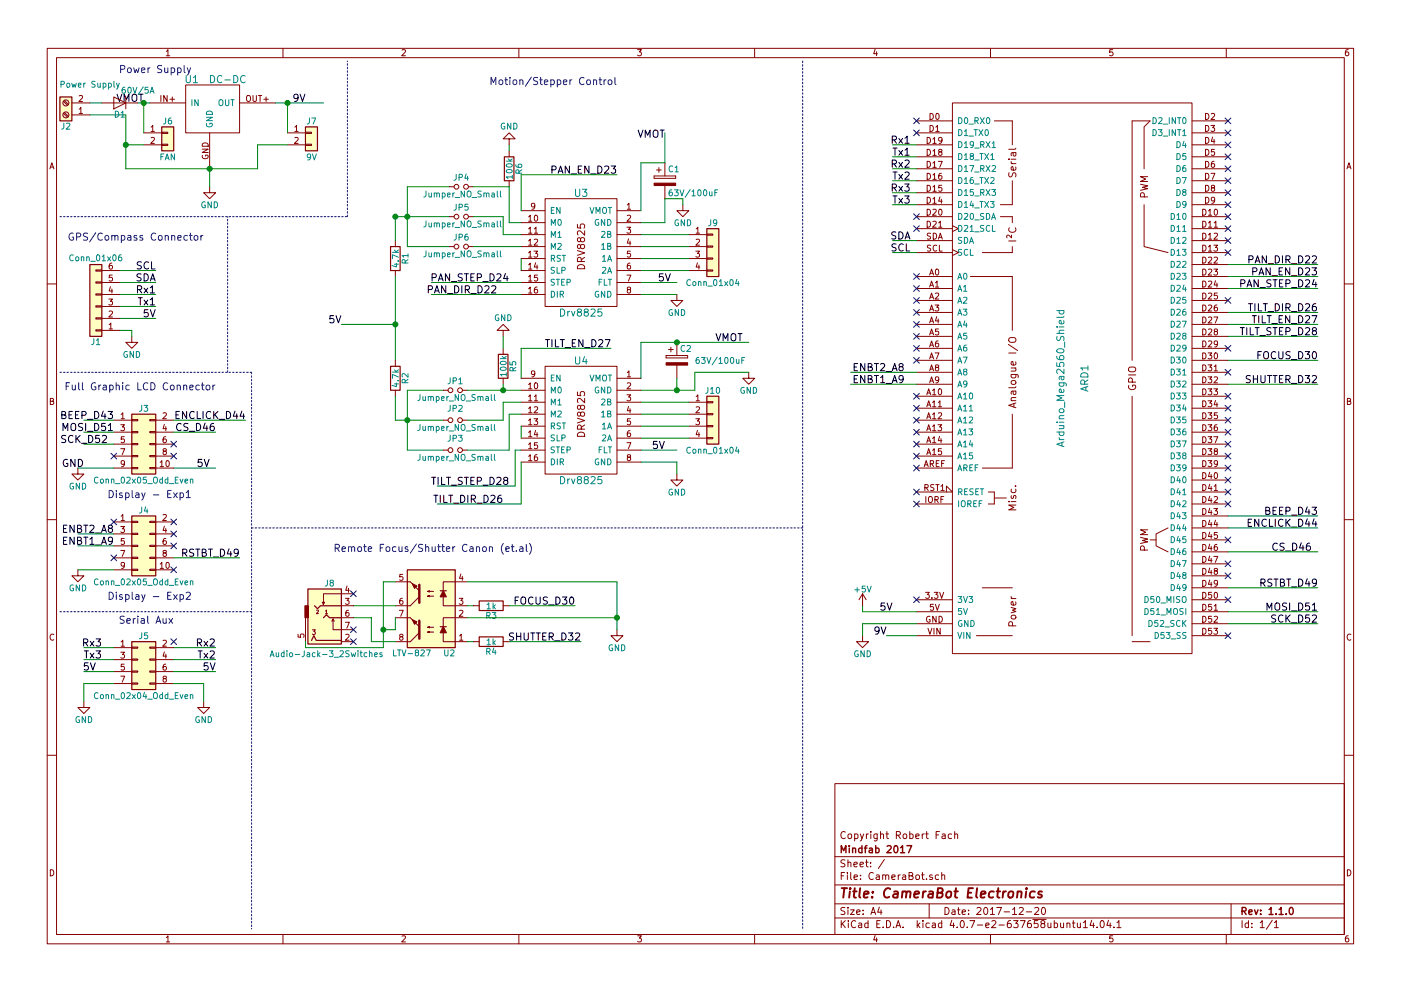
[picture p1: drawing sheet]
<svg xmlns="http://www.w3.org/2000/svg" width="297mm" height="210mm" viewBox="0 0 297 210" stroke-linecap="round" stroke-linejoin="round" font-family="sans-serif">
<g fill="none" stroke="#840000" stroke-width=".21">
<path d="M10 10.3h277v189.9h-277zM12 12.2h273v186.1h-273zM35.3 10.9l.3-.4v1.3M35.3 11.8h.7M39.4 18h11.4v10.2h-11.4zM60 10.3v1.9M85.2 10.6l.5-.1 .3 .4-.8 .9h.8M110 10.3v1.9M135.2 10.5h.8l-.4 .5 .3 .1 .1 .2-.1 .4-.2 .1-.5-.1M160 10.3v1.9M185.5 10.5l-.3 .9h.8M185.9 11v.8"/>
<path d="M210 10.3v1.9M235.9 10.5h-.6v.6h.6l.1 .5-.3 .2-.4-.1M260 10.3v1.9M285.9 10.5l-.4 .1-.2 .2-.1 .8 .3 .2 .4-.1 .1-.4-.1-.2-.4-.1-.3 .3M10.6 35.8l.4-1.3 .4 1.3M10.7 35.5h.6M13.5 21.5l.8 .8M13.5 24l.8 .9M13.6 21.3l.9 .9M13.6 23.9l.9 .8M15.2 21.8h3.8M15.2 24.4h3.8"/>
<path d="M16.8 23.2l.3-.4v1.3M16.8 20.4l.5-.1 .2 .3-.8 .9h.8M16.8 24.1h.7M21.6 21.8h7.6M24.1 20.6l2.6 1.2-2.6 1.3zM26.7 20.6v2.5M30.5 28.2h3.8M30.5 30.7h3.8M31.7 21.8h7.7M32 27l.4-.4v1.3M32 29.3l.5-.1 .2 .3-.7 .9h.7M32 27.9h.7"/>
<path d="M34.1 20.3v1.2M34.3 30.6h1.3v.3h-1.3zM34.3 28.1h1.3v.2h-1.3zM35.4 20.3v1.2l-.7-1.2v1.2M36 21.1h1M36.5 20.6v.9M42.9 31.6h1.2l-1.2 .8h1.2M42.9 33a.59 .59 0 0 0 .6 .7 .59 .59 0 0 0 .6-.7l-.5-.1v.2M42.9 30.6a.69 .69 0 0 1 .8-.2 .69 .69 0 0 1 .4 .6h-1.2zM44.4 39.6v1.3h1.3l-1.3 1.3-1.2-1.3h1.2M44.4 28.2v7.6M50.8 21.8h7.6"/>
<path d="M52.3 20.4l.3-.1h.3l.2 .8a.42 .42 0 0 1-.2 .4 .42 .42 0 0 1-.4 0l-.2-.4zM53.6 20.3v1l.3 .2h.2l.3-.2v-1M54.8 20.3h.7M55.1 20.3v1.2M55.9 21.1h1M56.4 20.6v.9M61 28.2h3.8M61 30.7h3.8M62.5 27l.4-.4v1.3M62.5 29.3l.5-.1 .2 .3-.8 .9h.8M62.5 27.9h.7M64.8 30.6h1.2v.3h-1.2z"/>
<path d="M64.8 28.1h1.2v.2h-1.2zM95.2 39.6h1.1M99.3 39.6h1M107.9 29.5h1.3l-1.3-1.3-1.2 1.3h1.2v1.2M107.9 32v1.3M107.9 38.3v1.3M138.7 37.3v.5zM138.7 37.8h4.6zM138.7 37.3h4.6zM139.2 36.1h1M139.7 35.6v1M141 34.5v2.8"/>
<path d="M141 39.4v2.8M143.3 37.3v.5zM194.3 25.6h7.6M194.3 28.2h7.6M194.3 30.7h7.6M194.3 33.3h7.6M194.3 35.8h7.6M194.3 38.3h7.6M196.6 39.3a.64 .64 0 0 1 .7 .6 .64 .64 0 0 1-.7 .7zM196.6 36.8a.64 .64 0 0 1 .7 .6 .64 .64 0 0 1-.7 .6zM196.6 34.2a.64 .64 0 0 1 .7 .7 .64 .64 0 0 1-.7 .6zM196.6 31.7a.64 .64 0 0 1 .7 .6 .64 .64 0 0 1-.7 .7z"/>
<path d="M196.6 29.2a.64 .64 0 0 1 .7 .6 .64 .64 0 0 1-.7 .6zM197.2 24.1a.64 .64 0 0 1 .7 .6 .64 .64 0 0 1-.7 .6zM197.2 26.6a.64 .64 0 0 1 .7 .6 .64 .64 0 0 1-.7 .7zM197.8 39.7l.3-.4v1.3M197.8 37.1l.3-.3v1.2M197.8 34.6l.3-.4v1.3M197.8 32l.3-.3v1.3M197.8 29.5l.3-.3v1.2M197.8 38h.7M197.8 35.5h.7M197.8 33h.7M197.8 30.4h.7"/>
<path d="M198.4 27l.4-.4v1.3M198.4 27.9h.7M198.5 24.2l.2-.1a.67 .67 0 0 1 .4 .6 .67 .67 0 0 1-.4 .6l-.3-.4zM198.9 34.2h.9l-.6 1.3M199.2 32.2l-.2-.2 .1-.3 .6 .1v.3l-.6 .2-.1 .2 .1 .3 .1 .2h.3l.2-.3v-.3l-.2-.2M199.6 36.8h-.4l-.1 .3-.1 .7 .2 .2 .5-.1-.1-.6h-.4l-.2 .2M199.7 39.3h-.6l-.1 .6h.7v.6l-.2 .1-.5-.1M199.7 29.7l-.2 .2h-.4v-.6l.4-.1 .2 .2v.7l-.3 .3h-.3M201.9 21.8h50.8v116.9h-50.8zM210.8 25.6h3.8zM213.9 33.8h.1M213.9 36.6v.6l.1 .3h.5l.2-.7 .4-.2 .3 .4-.1 .5"/>
<path d="M214.4 34.3l.3 .4M214.4 34.7h1M214.4 33.8h1M214.6 38.3v5.1zM214.6 25.6v5.1zM214.7 32.4l.2 .6a.3 .3 0 0 0 .5-.1l-.1-.5M215.3 35.4l.1 .5-.2 .2-.7-.1v-.6h.2l.2 .7M215.4 32.4l-.9 .1v.5M215.4 31.4l-.2 .3h-1.3M240 25.6v50.8zM240 25.6h3.8l-1.2 1.3v8.9M241.8 39.1l1.5 .3-1.1 .3 1.1 .3-1.5 .4"/>
<path d="M243.3 37.5h-1.5l1.1 .5-1.1 .5h1.5M252.7 25.6h7.6M252.7 28.2h7.6M252.7 30.7h7.6M252.7 33.3h7.6M252.7 35.8h7.6M252.7 38.3h7.6M255.6 24.1a.64 .64 0 0 1 .7 .6 .64 .64 0 0 1-.7 .6zM255.6 26.6a.64 .64 0 0 1 .7 .6 .64 .64 0 0 1-.7 .7zM255.6 29.2a.64 .64 0 0 1 .7 .6 .64 .64 0 0 1-.7 .6zM255.6 31.7a.64 .64 0 0 1 .7 .6 .64 .64 0 0 1-.7 .7zM255.6 34.2a.64 .64 0 0 1 .7 .7 .64 .64 0 0 1-.7 .6z"/>
<path d="M255.6 36.8a.64 .64 0 0 1 .7 .6 .64 .64 0 0 1-.7 .6zM255.6 39.3a.64 .64 0 0 1 .7 .6 .64 .64 0 0 1-.7 .7zM256.7 26.6h.8l-.4 .5 .4 .1v.6l-.2 .1-.6-.1M256.7 36.8h.9l-.6 1.2M256.8 24.2l.5-.1 .2 .3-.8 .9h.8M257 39.8l-.2-.2 .1-.2h.6v.3l-.6 .2-.1 .2 .1 .4 .1 .1h.3l.2-.3v-.3l-.2-.2M257.1 29.1l-.3 .9h.8M257.4 34.2l-.4 .1-.1 .2-.1 .7 .2 .3 .5-.1-.1-.6-.4-.1-.2 .2M257.4 29.6v.8M257.5 31.7h-.6l-.1 .6h.7v.5l-.2 .2-.5-.2M285.6 35.8l.4-1.3 .4 1.3M285.7 35.5h.6"/>
<path d="M20.3 57.3h1.3v.2h-1.3zM20.3 59.8h1.3v.3h-1.3zM21.6 57.4h3.8M21.6 59.9h3.8M23.7 55.8l-.3 .1-.2 .2-.1 .7 .3 .3 .4-.1-.1-.6-.3-.1-.3 .2M23.8 58.4h-.6l-.1 .5h.7v.6l-.2 .1-.5-.1M83.8 51v1.3M83.8 57.4v1.3M95.2 52.3h1.1M95.2 46h1.1M99.3 52.3h1M99.3 46h1"/>
<path d="M110.5 44.7h5.1M110.5 47.2h5.1M110.5 49.8h5.1M110.5 52.3h5.1M110.5 54.9h5.1M110.5 57.4h5.1M110.5 59.9h5.1M112.1 46l.3-.3v1.2M112.1 48.6l.3-.4v1.3M112.1 51.1l.3-.4v1.3M112.1 53.6l.3-.3v1.3M112.1 56.2l.3-.4v1.3"/>
<path d="M112.1 58.7l.3-.3v1.2M112.1 46.9h.7M112.1 49.5h.7M112.1 52h.7M112.1 54.6h.7M112.1 57.1h.7M112.1 59.6h.7M113.2 53.3h.8l-.4 .5 .3 .1v.5l-.1 .2-.6-.2M113.3 48.6l.3-.4v1.3M113.3 50.8l.5-.1 .2 .4-.8 .9h.8M113.3 49.5h.7M113.4 43.7l-.2 .2-.4-.1-.1-.6 .5-.1 .2 .3-.1 .7-.3 .3h-.2"/>
<path d="M113.4 45.8l.2-.1a.67 .67 0 0 1 .4 .6 .67 .67 0 0 1-.4 .6l-.3-.4zM113.6 55.7l-.3 1h.7M113.9 56.2v.9M113.9 58.4h-.6v.5h.6v.6l-.1 .1-.5-.1M115.6 42.2h15.2v22.8h-15.2zM122.4 53.2l1.6 .5-1.6 .5M122.4 47.6v.7l.8 .1-.2-.2 .1-.5 .6-.2 .3 .3-.2 .6M122.5 56.4a.81 .81 0 0 1 1-.2 .81 .81 0 0 1 .5 .8h-1.6zM123.1 52.2l.3-.3h.3l.3 .3-.2 .5-.4 .1-.2-.2-.3-.7h-.2l-.2 .1-.1 .4 .2 .3 .2 .1 .3-.4M123.1 50.7l.3-.3h.3l.3 .3-.1 .4-.5 .2-.2-.2-.3-.6-.2-.1-.2 .2-.1 .4 .2 .2 .2 .1 .3-.3M123.2 55.5v-.7l-.3-.2-.3 .1-.2 .2v.6h1.6M124 49v.9l-1.1-.9-.5 .3 .2 .6"/>
<path d="M124 54.6l-.8 .5M130.8 44.7h5.1M130.8 47.2h5.1M130.8 49.8h5.1M130.8 52.3h5.1M130.8 54.9h5.1M130.8 57.4h5.1M130.8 59.9h5.1M132.9 48.2h.8l-.4 .5 .4 .1v.5l-.2 .2-.6-.2M132.9 58.4h.9l-.6 1.2M133 43.5l.3-.4v1.3M133 45.8l.5-.1 .2 .3-.8 .9h.8"/>
<path d="M133 44.4h.7M133.3 50.7l-.3 .9h.8M133.6 55.8l-.4 .1-.2 .2v.7l.2 .3 .5-.1-.1-.6-.4-.1-.2 .2M133.6 51.1v.9M133.7 53.3h-.7v.6h.7v.5l-.2 .2-.5-.2M144.8 43.4v1.3h1.2l-1.2 1.3-1.3-1.3h1.3M146 49.8h3.9M146 52.3h3.9M146 54.9h3.9M146 57.4h3.9M147.5 53.3h.8l-.4 .5 .4 .1v.5l-.2 .2-.6-.2M147.6 48.6l.4-.4v1.3"/>
<path d="M147.6 50.8l.5-.1 .2 .4-.8 .9h.8M147.6 49.5h.7M147.9 55.7l-.3 1h.8M148.2 56.2v.9M149.9 57.3h1.2v.2h-1.2zM149.9 54.7h1.2v.3h-1.2zM149.9 52.2h1.2v.2h-1.2zM149.9 49.7h1.2v.2h-1.2zM194.3 58.7h7.6M194.3 40.9h7.6M194.3 43.4h7.6M194.3 46h7.6"/>
<path d="M194.3 48.5h7.6M194.3 51h7.6M194.3 53.6h7.6M196.6 44.4a.64 .64 0 0 1 .7 .6 .64 .64 0 0 1-.7 .7zM196.6 46.9a.64 .64 0 0 1 .7 .7 .64 .64 0 0 1-.7 .6zM196.6 41.9a.64 .64 0 0 1 .7 .6 .64 .64 0 0 1-.7 .6zM197.1 58.4l.4-1.3 .4 1.3M197.2 58h.6M197.3 49.5h-.6l-.1 .5a.54 .54 0 0 1 .7 .6l-.2 .1h-.5M197.3 52.1h-.6v.4a.54 .54 0 0 1 .6 .7l-.2 .1-.5-.1M197.8 44.5l.5-.1 .2 .3-.8 1h.8M197.8 47l.5-.1 .2 .4-.8 .9h.8"/>
<path d="M197.8 42.2l.3-.3v1.2M197.8 43.1h.7M197.8 40.6h.7M197.9 49.5a.64 .64 0 0 1 .7 .6 .64 .64 0 0 1-.7 .6zM198.3 60l.4-.4v1.3M198.4 57.2l.2-.1a.67 .67 0 0 1 .5 .6 .67 .67 0 0 1-.5 .7l-.3-.5zM198.6 52.1a.56 .56 0 0 0-.8 .5 .56 .56 0 0 0 .8 .6M199 50.7l.4-1.2 .4 1.2M199 47.3l.4-.4v1.3M199 48.2h.7M199.1 50.4h.6M199.1 44.5l.2-.1a.67 .67 0 0 1 .4 .6 .67 .67 0 0 1-.4 .7l-.3-.5z"/>
<path d="M199.2 52v1.3h.6M199.3 41.8l-.3 .9h.8M199.6 42.3v.8M201.9 47.9l1.3 .6-1.3 .6M201.9 53l1.3 .6-1.3 .6M205.7 58.7h8.9v11.4M208.3 53.6h6.3zM212.1 46h2.5zM212.1 43.4h2.5zM213.9 51.1h1.5M214 48.3a.72 .72 0 0 0 .5 1.1 .72 .72 0 0 0 .9-.8l-.2-.3M214.5 49.9v.6l-.7-.6-.4 .2 .1 .4"/>
<path d="M214.6 52.3v1.3zM214.6 46v1.2zM242.6 43.4v8.9l5 1.3M242.6 41.8l-.1-.8-.2-.1-.3 .1-.2 .2v.6h1.5M252.7 58.7h7.6M252.7 40.9h7.6M252.7 43.4h7.6M252.7 46h7.6M252.7 48.5h7.6M252.7 51h7.6M252.7 56.1h7.6M252.7 53.6h7.6"/>
<path d="M255 44.4a.64 .64 0 0 1 .7 .6 .64 .64 0 0 1-.7 .7zM255 46.9a.64 .64 0 0 1 .7 .7 .64 .64 0 0 1-.7 .6zM255 49.5a.64 .64 0 0 1 .7 .6 .64 .64 0 0 1-.7 .6zM255 54.6a.64 .64 0 0 1 .7 .6 .64 .64 0 0 1-.7 .6zM255 52a.64 .64 0 0 1 .7 .6 .64 .64 0 0 1-.7 .7zM255 57.1a.64 .64 0 0 1 .7 .6 .64 .64 0 0 1-.7 .7zM255 59.6a.64 .64 0 0 1 .7 .7 .64 .64 0 0 1-.7 .6zM255.6 41.9a.64 .64 0 0 1 .7 .6 .64 .64 0 0 1-.7 .6zM256.2 44.7l.4-.3v1.3M256.2 47.3l.4-.4v1.3M256.2 49.8l.4-.3v1.2M256.2 54.7l.5-.1 .2 .3-.8 .9h.8"/>
<path d="M256.2 52.4l.4-.4v1.3M256.2 57.2l.5-.1 .2 .3-.8 1h.8M256.2 59.7l.5-.1 .2 .4-.8 .9h.8M256.2 45.7h.7M256.2 48.2h.7M256.2 50.7h.7M256.2 53.3h.7M257.4 52h.7l-.4 .5 .4 .1v.6l-.2 .1-.5-.1M257.4 57.1h.7l-.4 .5 .4 .1v.5l-.2 .2-.5-.2M257.4 47.3l.4-.4v1.3M257.4 49.6l.5-.1 .2 .3-.7 .9h.7M257.4 54.7l.5-.1 .2 .3-.7 .9h.7"/>
<path d="M257.4 48.2h.7M257.5 42.4l-.2 .2h-.4v-.6l.4-.1 .2 .2v.7l-.3 .3h-.3M257.5 44.5l.2-.1a.67 .67 0 0 1 .5 .6 .67 .67 0 0 1-.5 .7l-.3-.5zM257.7 59.6l-.3 .9h.8M10 60.2h2M20.3 62.4h1.3v.2h-1.3zM20.3 64.9h1.3v.2h-1.3zM20.3 67.4h1.3v.3h-1.3zM20.3 70h1.3v.2h-1.3zM21.6 62.5h3.8M21.6 70.1h3.8M21.6 67.6h3.8"/>
<path d="M21.6 65h3.8M23.1 63.4h.8l-.5 .5 .4 .1v.6l-.2 .1-.5-.1M23.1 68.9l.4-.4v1.3M23.1 66.1l.5-.1 .3 .3-.8 1h.8M23.1 69.8h.8M23.4 60.8l-.3 .9h.8M23.7 61.3v.9M27.9 71.4v1.2h1.3l-1.3 1.3-1.2-1.3h1.2M83.8 76.4v1.3M106.7 70.1h1.2l-1.2-1.3-1.3 1.3h1.3v1.3M106.7 73.9v1.3M110.5 62.5h5.1"/>
<path d="M112.1 61.3l.3-.4v1.3M112.1 62.2h.7M113.4 79.2l-.2 .3-.4-.1-.1-.6 .5-.1 .2 .2-.1 .7-.3 .4h-.2M113.9 60.9l-.4 .1-.2 .2v.7l.2 .3 .4-.2v-.6h-.4l-.2 .2M115.6 77.7h15.2v22.9h-15.2zM130.8 62.5h5.1M133 79l.3-.3v1.3M133 80h.7M133.2 61.4l-.2-.2v-.2h.7v.3l-.6 .2-.1 .2v.3l.2 .2h.3l.2-.3v-.3l-.2-.2M141.2 75.4v.5zM141.2 75.9h4.6zM141.2 75.4h4.6z"/>
<path d="M141.7 74.2h1M142.2 73.7v1M143.5 62.5v1.2h1.3l-1.3 1.3-1.3-1.3h1.3M143.5 72.6v2.8M143.5 77.5v2.8M145.8 75.4v.5zM158.7 79v1.3h1.3l-1.3 1.2-1.2-1.2h1.2M194.3 61.2h7.6M194.3 63.7h7.6M194.3 66.3h7.6M194.3 68.8h7.6M194.3 71.4h7.6"/>
<path d="M194.3 73.9h7.6M194.3 76.4h7.6M194.3 79h7.6M197.1 60.9l.4-1.3 .4 1.3M197.1 63.4l.4-1.2 .4 1.2M197.1 66l.4-1.3 .4 1.3M197.1 68.5l.4-1.2 .4 1.2M197.1 71.1l.4-1.3 .4 1.3M197.1 73.6l.4-1.3 .4 1.3M197.1 76.1l.4-1.2 .4 1.2M197.1 78.7l.4-1.3 .4 1.3M197.2 60.5h.6"/>
<path d="M197.2 63.1h.6M197.2 65.6h.6M197.2 68.1h.6M197.2 70.7h.6M197.2 73.2h.6M197.2 75.8h.6M197.2 78.3h.6M198.2 64.7h.8l-.4 .5 .4 .1v.6l-.2 .1-.6-.1M198.2 74.9h.9l-.5 1.2M198.3 62.3l.5-.1 .2 .3-.8 .9h.8M198.3 60.9h.7M198.6 77.9l-.3-.2 .1-.2h.6v.3l-.6 .2-.1 .2 .1 .4 .2 .1h.2l.2-.3v-.3l-.2-.2"/>
<path d="M198.6 67.2l-.3 .9h.8M198.9 72.3l-.3 .1-.2 .2-.1 .7 .3 .3 .4-.1-.1-.6-.3-.1-.3 .2M198.9 67.7v.8M199 69.8h-.6l-.1 .6h.7v.5l-.2 .2-.5-.2M213.8 73.1l1.9 1.3M213.9 74.9h1.5M213.9 71.8a.99 .99 0 0 1 1.5 .2 .53 .53 0 0 1-.5 .6h-.5a.52 .52 0 0 1-.5-.8zM214.4 79.4h1.2l.3 .3-.1 .4M214.4 78.1h1M214.5 79.4l-.1 .5 .3 .3 .6-.2v-.6M215.2 78.1l.2 .2-.1 .4h-.9M215.3 76.8l.1 .4-.2 .2h-.7v-.6l.2-.1 .2 .7"/>
<path d="M239.3 79.5h1.5M239.3 78.1a.99 .99 0 0 1 1.5 .1 .53 .53 0 0 1-.5 .7h-.5a.52 .52 0 0 1-.5-.8zM252.7 61.2h7.6M252.7 63.7h7.6M252.7 66.3h7.6M252.7 68.8h7.6M252.7 71.4h7.6M252.7 73.9h7.6M252.7 76.4h7.6M252.7 79h7.6M255 74.9a.64 .64 0 0 1 .7 .6 .64 .64 0 0 1-.7 .6zM255 77.4a.64 .64 0 0 1 .7 .6 .64 .64 0 0 1-.7 .7z"/>
<path d="M255 80a.64 .64 0 0 1 .7 .6 .64 .64 0 0 1-.7 .6zM255 62.2a.64 .64 0 0 1 .7 .6 .64 .64 0 0 1-.7 .6zM255 64.7a.64 .64 0 0 1 .7 .6 .64 .64 0 0 1-.7 .7zM255 67.3a.64 .64 0 0 1 .7 .6 .64 .64 0 0 1-.7 .6zM255 69.8a.64 .64 0 0 1 .7 .6 .64 .64 0 0 1-.7 .7zM255 72.3a.64 .64 0 0 1 .7 .7 .64 .64 0 0 1-.7 .6zM256.1 74.9h.8l-.4 .5 .4 .1v.5l-.2 .1-.6-.1M256.1 77.4h.8l-.4 .5 .4 .1v.6l-.2 .1-.6-.1M256.1 80h.8l-.4 .4 .4 .1v.6l-.2 .1-.6-.1M256.2 62.3l.5-.1 .2 .3-.8 .9h.8M256.2 64.8l.5-.1 .2 .4-.8 .9h.8M256.2 67.4l.5-.1 .2 .3-.8 .9h.8"/>
<path d="M256.2 69.9l.5-.1 .2 .3-.8 1h.8M256.2 72.4l.5-.1 .2 .4-.8 .9h.8M257.4 67.3h.8l-.5 1.2M257.4 77.8l.4-.4v1.3M257.4 78.7h.7M257.5 75l.2-.1a.67 .67 0 0 1 .5 .6 .67 .67 0 0 1-.5 .6l-.3-.4zM257.7 70.3l-.3-.2 .1-.2h.6v.3l-.6 .2-.1 .2 .1 .3 .2 .2h.2l.2-.3v-.3l-.2-.2M258 64.7l-.3 .1-.2 .2-.1 .7 .3 .3 .4-.1-.1-.7h-.3l-.3 .2M258 60v.9M258.1 62.2h-.6l-.1 .6h.7v.5l-.2 .1-.5-.1M258.1 72.9l-.2 .2-.4-.1v-.6l.4-.1 .2 .3v.7l-.3 .3h-.3M285 60.2h2"/>
<path d="M10.7 85.1h.5l.1-.5-.6-.1v1.3h.5l.2-.4-.3-.3M16.5 99.3v1.3h1.3l-1.3 1.2-1.3-1.2h1.3M24.1 89.1h3.8M24.1 91.7h3.8M24.1 94.2h3.8M24.1 96.8h3.8M24.1 99.3h3.8M25.6 90.1h.8l-.4 .5 .3 .1v.6l-.1 .1-.6-.1M25.6 95.2h.8l-.5 1.3M25.7 87.9l.3-.3v1.2M25.7 88.8h.7M26.3 92.7h-.6v.5h.6v.6l-.1 .1-.5-.1"/>
<path d="M26.4 98.3l-.2 .2-.4-.1-.1-.6 .5-.1 .2 .3-.1 .7-.3 .3h-.2M27.9 99.2h1.3v.2h-1.3zM27.9 96.6h1.3v.3h-1.3zM27.9 94.1h1.3v.3h-1.3zM27.9 91.6h1.3v.2h-1.3zM27.9 89h1.3v.3h-1.3zM31.7 99.2h1.3v.2h-1.3zM31.7 96.6h1.3v.3h-1.3zM31.7 94.1h1.3v.3h-1.3zM31.7 91.6h1.3v.2h-1.3zM31.7 89h1.3v.3h-1.3zM33 89.1h3.8"/>
<path d="M33 91.7h3.8M33 94.2h3.8M33 96.8h3.8M33 99.3h3.8M34 98.1l.3-.4v1.3M34 99h.7M34.6 87.7l.5-.1 .2 .3-.8 .9h.8M34.8 95.7l-.2-.2 .1-.3 .5 .1v.3l-.5 .2-.1 .2v.3l.2 .2h.3l.2-.3-.1-.3-.1-.2M34.8 90l-.2 1h.7M35.2 92.7h-.4l-.2 .3v.7l.2 .2 .4-.1v-.6l-.4-.1-.2 .3M35.2 90.5v.9M35.3 97.8l.2-.1a.67 .67 0 0 1 .4 .7 .67 .67 0 0 1-.4 .6l-.3-.5z"/>
<path d="M83.8 82.8v1.3M94 82.8h1M94 95.5h1M94 89.1h1M98 82.8h1.1M98 95.5h1.1M98 89.1h1.1M106.7 80.3v1.2M110.5 80.3h5.1M110.5 82.8h5.1M110.5 85.3h5.1M110.5 87.9h5.1"/>
<path d="M110.5 90.4h5.1M110.5 93h5.1M110.5 95.5h5.1M110.5 98h5.1M112.1 81.6l.3-.4v1.3M112.1 84.1l.3-.3v1.2M112.1 86.7l.3-.4v1.3M112.1 89.2l.3-.4v1.3M112.1 91.7l.3-.3v1.3M112.1 94.3l.3-.4v1.3M112.1 96.8l.3-.3v1.2M112.1 82.5h.7"/>
<path d="M112.1 85h.7M112.1 87.6h.7M112.1 90.1h.7M112.1 92.7h.7M112.1 95.2h.7M112.1 97.7h.7M113.2 88.8h.8l-.4 .5 .3 .1v.6l-.1 .1-.6-.1M113.3 84.1l.3-.3v1.2M113.3 86.4l.5-.1 .2 .4-.8 .9h.8M113.3 85h.7M113.4 81.3l.2-.1a.67 .67 0 0 1 .4 .7 .67 .67 0 0 1-.4 .6l-.3-.5zM113.6 91.3l-.3 .9h.7"/>
<path d="M113.9 96.5h-.4l-.2 .3v.7l.2 .2 .4-.1v-.6l-.4-.1-.2 .3M113.9 91.8v.9M113.9 93.9h-.6v.6h.6v.6l-.1 .1-.5-.1M122.4 88.7l1.6 .5-1.6 .5M122.4 83.2v.7l.8 .1-.2-.3 .1-.5 .6-.1 .3 .3-.2 .6M122.5 92a.81 .81 0 0 1 1-.3 .81 .81 0 0 1 .5 .9h-1.6zM123.1 87.7l.3-.3h.3l.3 .3-.2 .5-.4 .1-.2-.1-.3-.7-.2-.1-.2 .2-.1 .4 .2 .2 .2 .1 .3-.3M123.1 86.3l.3-.3h.3l.3 .3-.1 .4-.5 .2-.2-.2-.3-.7h-.2l-.2 .1-.1 .5 .2 .2 .2 .1 .3-.3M123.2 91.1v-.8l-.3-.1h-.3l-.2 .3v.6h1.6M124 84.5v1l-1.1-1-.5 .3 .2 .6M124 90.2l-.8 .5M130.8 80.3h5.1"/>
<path d="M130.8 82.8h5.1M130.8 85.3h5.1M130.8 87.9h5.1M130.8 90.4h5.1M130.8 93h5.1M130.8 95.5h5.1M130.8 98h5.1M132.9 83.8h.8l-.4 .4 .4 .1v.6l-.2 .1-.6-.1M132.9 93.9h.9l-.6 1.3M133 81.3l.5-.1 .2 .4-.8 .9h.8M133.2 97l-.2-.2v-.2h.7v.3l-.6 .1-.1 .3v.3l.2 .1h.3l.2-.2v-.4l-.2-.1M133.3 86.2l-.3 .9h.8"/>
<path d="M133.6 91.4h-.4l-.2 .3v.7l.2 .3 .5-.2-.1-.6h-.4l-.2 .2M133.6 86.7v.9M133.7 88.8h-.7v.6h.7v.6l-.2 .1-.5-.1M146 85.3h3.9M146 87.9h3.9M146 90.4h3.9M146 93h3.9M147.5 88.8h.8l-.4 .5 .4 .1v.6l-.2 .1-.6-.1M147.6 84.1l.4-.3v1.2M147.6 86.4l.5-.1 .2 .4-.8 .9h.8M147.6 85h.7M147.9 91.3l-.3 .9h.8"/>
<path d="M148.2 91.8v.9M149.9 92.8h1.2v.3h-1.2zM149.9 90.3h1.2v.2h-1.2zM149.9 87.8h1.2v.2h-1.2zM149.9 85.2h1.2v.3h-1.2zM194.3 81.5h7.6M194.3 84.1h7.6M194.3 86.6h7.6M194.3 89.1h7.6M194.3 91.7h7.6M194.3 94.2h7.6M194.3 96.8h7.6"/>
<path d="M194.3 99.3h7.6M196 99l.4-1.3 .4 1.3M196.1 98.6h.6M196.5 83.8l.4-1.3 .4 1.3M196.5 86.3l.4-1.3 .4 1.3M196.5 88.8l.4-1.2 .4 1.2M196.5 91.4l.4-1.3 .4 1.3M196.5 93.9l.4-1.2 .4 1.2M196.5 96.5l.4-1.3 .4 1.3M196.6 83.4h.6M196.6 85.9h.6M196.6 88.5h.6"/>
<path d="M196.6 91h.6M196.6 93.5h.6M196.6 96.1h.6M197.1 81.2l.4-1.2 .4 1.2M197.2 98.4l.6-.1 .1-.5-.7-.1v1.3M197.2 80.8h.6M197.5 98.4l.4 .6M197.7 82.8l.4-.3v1.3M197.7 85.4l.4-.4v1.3M197.7 87.9l.4-.3v1.2M197.7 90.5l.4-.4v1.3M197.7 93l.4-.3v1.2"/>
<path d="M197.7 95.5l.4-.3v1.3M197.7 83.8h.7M197.7 86.3h.7M197.7 88.8h.7M197.7 91.4h.7M197.7 93.9h.7M197.7 96.5h.7M198.5 98.3h.4M198.9 90.1h.7l-.4 .5 .4 .1v.6l-.2 .1-.5-.1M198.9 85.4l.4-.4v1.3M198.9 87.7l.5-.1 .2 .3-.7 .9h.7M198.9 86.3h.7"/>
<path d="M199 80.5l-.2 .2h-.4v-.6l.4-.1 .2 .2v.7l-.3 .3h-.3M199 82.6l.2-.1a.67 .67 0 0 1 .5 .6 .67 .67 0 0 1-.5 .7l-.3-.5zM199.1 97.7h-.6v1.3h.6M199.2 92.6l-.3 .9h.8M199.5 93.1v.8M199.6 95.2h-.6l-.1 .6h.7v.5l-.2 .2-.5-.2M199.6 98.3h.5M200.3 97.7h-.7v1.3M208.3 99.3h6.3zM214.4 85h1M214.5 80.9l.6-.2 .3 .5-.3 .4h-.4l-.3-.4zM214.6 87.9v11.4"/>
<path d="M214.7 83l.2 .6a.3 .3 0 0 0 .5-.1l-.1-.5M215 85.6v.8M215.4 85.5l-1.5 .5 1.5 .5M215.4 84.3h-.8a.37 .37 0 0 0-.2 .4 .37 .37 0 0 0 .1 .3M215.4 83l-.9 .1v.5M215.4 82l-.2 .3h-1.3M239.3 81.8a.71 .71 0 0 0 .7 .9 .71 .71 0 0 0 .7-.9l-.6-.1v.3M240 84.1v50.8zM240.1 81.1l-.1-.8-.2-.1-.4 .1-.1 .2v.6h1.5M252.7 81.5h7.6M252.7 84.1h7.6M252.7 86.6h7.6"/>
<path d="M252.7 89.1h7.6M252.7 91.7h7.6M252.7 94.2h7.6M252.7 96.8h7.6M252.7 99.3h7.6M255 82.5a.64 .64 0 0 1 .7 .6 .64 .64 0 0 1-.7 .7zM255 85a.64 .64 0 0 1 .7 .7 .64 .64 0 0 1-.7 .6zM255 87.6a.64 .64 0 0 1 .7 .6 .64 .64 0 0 1-.7 .6zM255 90.1a.64 .64 0 0 1 .7 .6 .64 .64 0 0 1-.7 .7zM255 92.7a.64 .64 0 0 1 .7 .6 .64 .64 0 0 1-.7 .6zM255 95.2a.64 .64 0 0 1 .7 .6 .64 .64 0 0 1-.7 .7zM255 97.7a.64 .64 0 0 1 .7 .7 .64 .64 0 0 1-.7 .6z"/>
<path d="M256.1 82.5h.8l-.4 .5 .4 .1v.5l-.2 .2-.6-.2M256.1 85h.8l-.4 .5 .4 .1v.6l-.2 .1-.6-.1M256.1 87.6h.8l-.4 .5 .4 .1v.5l-.2 .1-.6-.1M256.1 90.1h.8l-.4 .5 .4 .1v.6l-.2 .1-.6-.1M256.1 92.7h.8l-.4 .4 .4 .1v.6l-.2 .1-.6-.1M256.1 95.2h.8l-.4 .5 .4 .1v.5l-.2 .2-.6-.2M256.1 97.7h.8l-.4 .5 .4 .1v.6l-.2 .1-.6-.1M257.4 82.5h.7l-.4 .5 .4 .1v.5l-.2 .2-.5-.2M257.4 92.7h.8l-.5 1.2M257.4 80.1l.5-.1 .2 .3-.7 .9h.7M257.7 95.7l-.3-.2 .1-.2h.6v.3l-.6 .2-.1 .2 .1 .3 .2 .2h.2l.2-.3v-.3l-.2-.2M257.7 85l-.3 .9h.8"/>
<path d="M258 90.1l-.3 .1-.2 .2-.1 .7 .3 .3 .4-.1-.1-.7h-.3l-.3 .2M258 85.4v.9M258.1 87.6h-.6l-.1 .6h.7v.5l-.2 .1-.5-.1M258.1 98.3l-.2 .2-.4-.1v-.6l.4-.1 .2 .3v.7l-.3 .3h-.3M285.7 85.1h.5l.1-.5-.6-.1v1.3h.5l.2-.4-.3-.3M10 110.3h2M24.1 110.7h3.8M24.1 113.3h3.8M24.1 115.8h3.8M24.1 118.4h3.8M25.6 111.7h.8l-.4 .5 .3 .1v.5l-.1 .2-.6-.2M25.6 116.8h.8l-.5 1.3"/>
<path d="M25.7 109.5l.3-.3v1.2M25.7 110.4h.7M26.3 114.2h-.6v.6h.6v.6l-.1 .1-.5-.1M26.4 119.9l-.2 .2-.4-.1-.1-.6 .5-.1 .2 .3-.1 .7-.3 .3h-.2M27.9 118.2h1.3v.3h-1.3zM27.9 115.7h1.3v.2h-1.3zM27.9 113.2h1.3v.2h-1.3zM27.9 110.6h1.3v.3h-1.3zM31.7 118.2h1.3v.3h-1.3zM31.7 115.7h1.3v.2h-1.3zM31.7 113.2h1.3v.2h-1.3zM31.7 110.6h1.3v.3h-1.3z"/>
<path d="M33 110.7h3.8M33 113.3h3.8M33 115.8h3.8M33 118.4h3.8M34 119.7l.3-.4v1.3M34.6 109.3l.5-.1 .2 .3-.8 .9h.8M34.8 117.3l-.2-.2 .1-.3 .5 .1v.3l-.5 .2-.1 .2v.3l.2 .2h.3l.2-.3-.1-.4-.1-.1M34.8 111.6l-.2 .9h.7M35.2 114.2l-.4 .1-.2 .2v.8l.2 .2 .4-.1v-.6l-.4-.1-.2 .3M35.2 112.1v.9M35.3 119.4l.2-.1a.67 .67 0 0 1 .4 .7 .67 .67 0 0 1-.4 .6l-.3-.5zM143.5 100.6v1.2h1.3l-1.3 1.3-1.3-1.3h1.3"/>
<path d="M194.3 104.4h7.6l-1.2-1.3v1.3M194.3 106.9h7.6M196.1 103.5l.6-.1v-.5l-.6-.1v1.3M196.3 105.4v1.2M196.4 103.5l.4 .6M196.9 105.5l.2-.1h.4l.2 .8a.42 .42 0 0 1-.2 .4 .42 .42 0 0 1-.5-.1l-.2-.3zM198 102.9h-.6v.4a.54 .54 0 0 1 .6 .7l-.2 .1-.5-.1M198.2 106l.6-.1 .1-.4-.7-.1v1.2M198.4 102.8h.7M198.5 106l.4 .6M198.8 102.8v1.3M199.5 103.2l.3-.4v1.3"/>
<path d="M199.5 104.1h.7M199.5 105.9h.4M200.1 105.4h-.6v1.2M209.5 106.9h1.3zM209.5 104.4h1.3zM210.8 105.7h2.6zM210.8 104.4v2.5zM213.9 106.4h.1M214.4 106.4h1M214.5 105.2l-.1 .3 .2 .3 .2-.1 .2-.5h.3v.6M214.5 103.8l-.1 .4 .3 .3 .6-.1v-.6M215.2 103.1h.2"/>
<path d="M215.4 107.2h-1.5l1.1 .5-1.1 .5h1.5M241.8 114l1.5 .4-1.1 .3 1.1 .3-1.5 .3M242.6 116.7l-.1-.7-.2-.2-.3 .1-.2 .2v.6h1.5M243.3 112.4h-1.5l1.1 .5-1.1 .5h1.5M243.8 114.5h1.3M247.6 112l-2.5 1.3v2.5l2.5 1.3M252.7 114.5h7.6M252.7 101.8h7.6M252.7 104.4h7.6M252.7 106.9h7.6M252.7 109.5h7.6M252.7 112h7.6"/>
<path d="M252.7 117.1h7.6M252.7 119.6h7.6M255 100.3a.64 .64 0 0 1 .7 .6 .64 .64 0 0 1-.7 .6zM255 102.8a.64 .64 0 0 1 .7 .6 .64 .64 0 0 1-.7 .7zM255 105.4a.64 .64 0 0 1 .7 .6 .64 .64 0 0 1-.7 .6zM255 107.9a.64 .64 0 0 1 .7 .6 .64 .64 0 0 1-.7 .7zM255 110.4a.64 .64 0 0 1 .7 .7 .64 .64 0 0 1-.7 .6zM255 113a.64 .64 0 0 1 .7 .6 .64 .64 0 0 1-.7 .6zM255 115.5a.64 .64 0 0 1 .7 .6 .64 .64 0 0 1-.7 .7zM255 118.1a.64 .64 0 0 1 .7 .6 .64 .64 0 0 1-.7 .6zM256.5 100.2l-.3 .9h.8M256.5 102.7l-.3 1h.8"/>
<path d="M256.5 105.3l-.3 .9h.8M256.5 107.8l-.3 .9h.8M256.5 110.4l-.3 .9h.8M256.5 112.9l-.3 .9h.8M256.5 115.4l-.3 1h.8M256.5 118l-.3 .9h.8M256.8 100.7v.8M256.8 103.2v.9M256.8 105.8v.8M256.8 108.3v.9M256.8 110.8v.9M256.8 113.4v.8"/>
<path d="M256.8 115.9v.9M256.8 118.5v.8M257.4 107.9h.7l-.4 .5 .4 .1v.5l-.2 .2-.5-.2M257.4 118.1h.8l-.5 1.2M257.4 103.2l.4-.4v1.3M257.4 105.5l.5-.1 .2 .3-.7 .9h.7M257.4 104.1h.7M257.5 100.4l.2-.1a.67 .67 0 0 1 .5 .6 .67 .67 0 0 1-.5 .6l-.3-.4zM257.7 110.4l-.3 .9h.8M258 115.5l-.3 .1-.2 .2-.1 .7 .3 .3 .4-.1-.1-.7h-.3l-.3 .2M258 110.8v.9M258.1 113h-.6l-.1 .6h.7v.5l-.2 .1-.5-.1"/>
<path d="M285 110.3h2M11.4 134.6a.58 .58 0 0 0-.8 .6 .58 .58 0 0 0 .8 .5M16.5 120.9v1.3h1.3l-1.3 1.2-1.3-1.2h1.3M24.1 120.9h3.8M24.1 137.4h3.8M24.1 139.9h3.8M25.6 138.4h.8l-.4 .5 .3 .1v.5l-.1 .1-.6-.1M25.7 136.2l.3-.4v1.3M25.7 137.1h.7M27.9 120.8h1.3v.2h-1.3zM27.9 139.8h1.3v.3h-1.3zM27.9 137.3h1.3v.2h-1.3z"/>
<path d="M31.7 120.8h1.3v.2h-1.3zM31.7 139.8h1.3v.3h-1.3zM31.7 137.3h1.3v.2h-1.3zM33 120.9h3.8M33 137.4h3.8M33 139.9h3.8M34 120.6h.7M34.6 135.9l.5-.1 .2 .4-.8 .9h.8M34.8 138.3l-.2 .9h.7M35.2 138.8v.8M63.2 134.6v.6h.6v-.6h.5l.2 .1-.2 .5M64.8 131.1v5"/>
<path d="M66.2 133.6h.7l-.4 .4 .4 .2-.1 .3h-.6M67.1 129.5h.4v.1l-.4 .6h.4M68.8 127.8l-.2 .5M69 129.6l.2-.2v.8M69 130.2h.4M70.4 131.8l.2-.5v2.3h4.3M70.6 131.3l.3 .5M72.4 136.1h2.5M72.4 128.5h2.5M72.4 131.1h2.5M73.2 126.9h.8l-.4 .5 .4 .1v.6l-.2 .1-.6-.1M73.2 132h.9l-.6 1.3"/>
<path d="M73.3 134.7l.5-.1 .2 .3-.8 .9h.8M73.6 124.3l-.3 .9h.8M73.9 129.5h-.4l-.1 .3-.1 .7 .2 .3 .5-.2-.1-.6h-.4l-.2 .2M73.9 124.8v.9M74.9 126h-6.3v2.3l-.3-.5M83.8 123.4h3.2M83.8 131.1h3.2M84.7 129.5h.8l-.5 1.3M85 135.1l-.3-.2 .1-.2h.6v.3l-.6 .1-.1 .3 .1 .3 .2 .1h.2l.2-.2v-.4l-.2-.1M85.3 126.9l-.3 .1-.2 .2-.1 .8 .3 .2 .4-.1-.1-.6-.3-.1-.3 .3M85.4 121.9h-.6l-.1 .5h.7v.6l-.2 .1-.5-.1M88.9 134.2l-1.9 1.9h-3.2"/>
<path d="M88.9 126.6l-1.9 1.9h-3.2M90.7 125.5l.4 .1v-.3l-.4 .2h1.2M90.7 126.5l.4 .1v-.2l-.4 .1h1.2M90.7 133.1l.4 .1v-.2l-.4 .1h1.2M90.7 134.1l.4 .1v-.2l-.4 .1h1.2M94 126.6v1.9h5.1M94 134.2v1.9h5.1M97.4 126.9h.7l-.4 .5 .4 .1v.6l-.2 .1-.5-.1M97.4 134.9l.4-.3v1.2M97.4 129.6l.5-.1 .2 .3-.7 1h.7M97.4 135.8h.7M97.7 121.8l-.3 .9h.8"/>
<path d="M98 122.3v.8M99.1 123.4h-5.1v1.9M99.1 131.1h-5.1v1.9M100.3 136.1h1.3M100.3 128.5h1.3M106.7 136.1h1.2M106.7 128.5h1.2M130.8 133.6v1.3h1.3l-1.3 1.2-1.3-1.2h1.3M182.9 134.9v1.2h1.2l-1.2 1.3-1.3-1.3h1.3M182.9 126l-.8 1.2M182.9 126v2.5M182.9 126l.7 1.2"/>
<path d="M194.3 129.8h7.6M194.3 127.2h7.6M194.3 132.3h7.6M194.3 134.9h7.6M196.2 125.7h.8l-.4 .5 .4 .1v.5l-.2 .1-.6-.1M196.7 133.3l.5 1.3 .4-1.3M197.2 130.8a.59 .59 0 0 0-.8 .6 .59 .59 0 0 0 .8 .5v-.4h-.2M197.6 126.8v.1M197.9 128.2h-.6l-.1 .6h.7v.6l-.2 .1-.5-.1M198 133.3v1.3M198.1 125.7h.8l-.5 .5 .4 .1v.5l-.2 .1-.5-.1M198.3 128.2l.4 1.3 .5-1.3"/>
<path d="M198.5 130.8v1.2l-.7-1.2v1.2M199.1 130.8a.64 .64 0 0 1 .7 .6 .64 .64 0 0 1-.7 .6zM199.2 125.7l.4 1.2 .5-1.2M199.3 133.3v1.3l-.7-1.3v1.3M207 134.9h7.6zM208.3 124.7h6.3zM214.4 128.9l1 .3-.7 .3 .7 .2-1 .3M214.4 126.6l.3 .4M214.4 127h1M214.5 130.6h.7l.2 .2-.1 .4-.2 .1h-.6l-.1-.3zM214.7 132.8l-.1-.8-.2-.1-.4 .1-.1 .2v.6h1.5M215.3 127.7l.1 .4-.2 .3-.7-.1v-.6l.2-.1 .2 .8"/>
<path d="M240 136.1h3.8M252.7 129.8h7.6M252.7 127.2h7.6M252.7 132.3h7.6M252.7 134.9h7.6M252.7 122.2h7.6M252.7 124.7h7.6M255 125.7a.64 .64 0 0 1 .7 .6 .64 .64 0 0 1-.7 .6zM255 128.2a.64 .64 0 0 1 .7 .6 .64 .64 0 0 1-.7 .7zM255 130.8a.64 .64 0 0 1 .7 .6 .64 .64 0 0 1-.7 .6zM255 133.3a.64 .64 0 0 1 .7 .6 .64 .64 0 0 1-.7 .7zM255 120.6a.64 .64 0 0 1 .7 .6 .64 .64 0 0 1-.7 .7z"/>
<path d="M255 123.1a.64 .64 0 0 1 .7 .7 .64 .64 0 0 1-.7 .6zM256.5 120.5l-.3 .9h.8M256.5 123.1l-.3 .9h.8M256.8 121v.9M256.8 123.5v.9M256.9 125.7h-.6l-.1 .6h.7v.5l-.2 .1-.5-.1M256.9 128.2h-.6l-.1 .6h.7v.6l-.2 .1-.5-.1M256.9 130.8h-.6l-.1 .5h.7v.6l-.2 .1-.5-.1M256.9 133.3h-.6l-.1 .6h.7v.5l-.2 .2-.5-.2M257.4 133.3h.7l-.4 .5 .4 .1v.5l-.2 .2-.5-.2M257.4 128.6l.4-.4v1.3M257.4 130.9l.5-.1 .2 .3-.7 .9h.7"/>
<path d="M257.4 129.5h.7M257.5 125.8l.2-.1a.67 .67 0 0 1 .5 .6 .67 .67 0 0 1-.5 .6l-.3-.4zM257.7 121.1l-.3-.2 .1-.2h.6v.3l-.6 .2-.1 .2 .1 .3 .2 .2h.2l.2-.3v-.3l-.2-.2M258.1 123.7l-.2 .2-.4-.1v-.6l.4-.1 .2 .3v.7l-.3 .3h-.3M286.4 134.6a.58 .58 0 0 0-.8 .6 .58 .58 0 0 0 .8 .5M17.8 148.8v1.3h1.2l-1.2 1.3-1.3-1.3h1.3M24.1 142.5h3.8M24.1 145h3.8M25.6 143.5h.8l-.5 1.2M26.3 140.9h-.6v.6h.6v.6l-.1 .1-.5-.1M27.9 144.9h1.3v.3h-1.3zM27.9 142.4h1.3v.2h-1.3z"/>
<path d="M31.7 144.9h1.3v.3h-1.3zM31.7 142.4h1.3v.2h-1.3zM33 142.5h3.8M33 145h3.8M34.8 144l-.2-.2 .1-.3 .5 .1v.3l-.5 .1-.1 .2v.4l.2 .1h.3l.2-.2-.1-.4-.1-.1M35.2 140.9l-.4 .1-.2 .2v.7l.2 .3 .4-.1v-.7h-.4l-.2 .2M43.2 148.8v1.3h1.2l-1.2 1.3-1.3-1.3h1.3M10 160.2h2M177 166.3h108v32h-108zM179.2 176.6a.71 .71 0 0 0-1 .5 .71 .71 0 0 0 .7 .8l.3-.1M179.9 177.1l.2-.2 .4 .2 .1 .5-.2 .2-.3 .1-.2-.1zM181.2 177l.4-.1 .3 .3-.1 .6h-.6"/>
<path d="M181.2 176.9v1.5M182.4 176.9l.4 1M183.1 176.9l-.5 1.4-.2 .1M183.7 176.9v1M184.1 176.9l-.4 .3M184.6 176.4v.2M184.6 176.9v1M186 176.9l-.1 1.4-.2 .1h-.4M186 177l-.5-.1-.2 .3v.6l.2 .1 .5-.1M186.7 177.1l.2-.2 .4 .1v.9M186.7 176.4v1.5M187.8 176.9h.6"/>
<path d="M188 176.4v1.3l.4 .2M190 177.2l.8-.1 .1-.2-.1-.3-.2-.2h-.6v1.5M190.4 177.2l.5 .7M191.5 177.1l.2-.2 .5 .2 .1 .5-.2 .2-.4 .1-.2-.1zM192.9 177l.4-.1 .3 .3-.1 .6h-.6M192.9 176.4v1.5M194.2 177.4l.7-.1-.1-.3-.4-.1-.2 .2v.7h.6M195.5 176.9v1M196 176.9l-.5 .3M196.3 176.9h.5M196.5 176.4v1.3l.3 .2M198.5 177.1h.5"/>
<path d="M199.2 176.4h-.7v1.5M199.8 177h.6v.9M200.4 177.3l-.7 .3 .2 .3 .5-.1M201.8 177l-.5-.1-.3 .3 .1 .6 .2 .1 .5-.1M202.4 177.1l.2-.2 .4 .1v.9M202.4 176.4v1.5M285 160.2h2M10.7 184.5a.65 .65 0 0 1 .7 .7 .65 .65 0 0 1-.7 .6zM35.3 198.9l.3-.4v1.3M35.3 199.8h.7M60 198.3v1.9M85.2 198.6l.5-.1 .3 .4-.8 .9h.8"/>
<path d="M110 198.3v1.9M135.2 198.5h.8l-.4 .5 .3 .1 .1 .2-.1 .4-.2 .1-.5-.1M160 198.3v1.9M177 194.8h108M177 191.8h108M177 187.8h108M177 181.8h108M178.4 195.3v1.5M178.4 185.8h.5M178.6 196l.6 .8M179.1 185.1h-.7v1.5M179.1 192.6l-.5-.1-.3 .3 .1 .3 .7 .4v.4l-.2 .1-.6-.1"/>
<path d="M179.1 182.5l-.5-.1-.3 .3 .1 .3 .7 .4v.4l-.2 .1-.6-.1M179.2 195.3l-.8 .9M179.7 185.1v.2M179.7 185.6v1M179.8 192.5v.2M179.8 183.1l.2-.2 .4 .1v.9M179.8 182.4v1.5M179.8 193v1M179.9 195.3v.2M179.9 195.8v1M180.3 193h.8l-.8 1h.8M180.4 185.1v1.3l.2 .2"/>
<path d="M181.1 183.4l.7-.1-.1-.3-.4-.1-.2 .2v.7h.6M181.1 186.1l.7-.1-.1-.3-.4-.1-.2 .2 .1 .7h.5M181.4 195.5a.71 .71 0 0 0-1 .5 .71 .71 0 0 0 .8 .8l.2-.1M181.6 193.5l.7-.1v-.3l-.4-.1-.3 .2 .1 .7h.6M182.1 195.9h.6v.9M182.3 183.4l.8-.1-.1-.3-.4-.1-.3 .2 .1 .7h.6M182.4 186.5v.1M182.4 185.7v.1M182.7 196.2l-.7 .3 .2 .3 .5-.1M183 193.9v.1M183 193.1v.1M183.5 182.9h.6"/>
<path d="M183.7 182.4v1.3l.4 .2M184 195.9l-.4-.1-.3 .3 .1 .6 .2 .1 .4-.1M184 195.3v1.5M184.6 183.8v.1M184.6 183v.1M184.7 194l.4-1.5 .5 1.5M184.8 193.6h.7M185.2 185.3a.71 .71 0 0 0-1 .5 .71 .71 0 0 0 .7 .8l.3-.1M185.5 198.5l-.3 .9h.8M185.8 185.7h.6v.9M185.9 199v.8M185.9 196h.5"/>
<path d="M186.4 192.5l-.3 1h.9M186.4 186l-.7 .3 .3 .3 .4-.1M186.6 195.3h-.7v1.5h.7M186.8 193v1M187.1 185.7l.3-.1 .3 .1 .1 .9M187.1 185.6v1M187.2 196.7v.1M187.5 182.3l-1.3 2M187.8 185.8l.2-.2 .4 .1v.9M188 195.3a.76 .76 0 0 1 .8 .8 .76 .76 0 0 1-.8 .7zM189.1 186.1l.7-.1-.1-.3-.4-.1-.2 .2 .1 .7h.5M189.5 196.7v.1"/>
<path d="M190 196.8l.4-1.5 .6 1.5M190.1 196.4h.7M190.4 185.6v1M190.9 185.6l-.5 .3M191.4 185.7h.6v.9M191.5 196.7v.1M192 186l-.7 .3 .2 .3 .5-.1M192.7 185.8l.7-.1v-.4l-.2-.2h-.5v1.5h.6l.2-.1 .1-.4-.4-.3M194.2 185.7l.2-.1 .5 .1v.6l-.1 .2-.4 .1-.2-.1zM194.5 195.3v1.5M194.6 196.3l.4 .5M195 195.8l-.5 .6"/>
<path d="M195.4 185.6h.5M195.6 185.1v1.3l.3 .2M195.7 195.3v.2M195.7 195.8v1M196.4 186.5v.1M197 191.8v3M197 195.9l-.4-.1-.3 .3 .1 .6 .2 .1 .4-.1M197.7 185.7l-.4-.1-.2 .2 .1 .2 .5 .2v.3h-.6M197.7 195.9h.6v.9M198.3 196.2l-.7 .3 .2 .3 .5-.1M199 185.7l-.4-.1-.3 .3 .1 .6 .2 .1 .4-.1M199.7 195.9l-.5-.1-.2 .3v.6l.2 .1 .5-.1"/>
<path d="M199.7 185.7l.2-.1 .4 .1v.9M199.7 185.1v1.5M199.7 195.3v1.5M200.4 192.5a.76 .76 0 0 1 .8 .8 .76 .76 0 0 1-.8 .7zM201.8 195.2l-.4 1.1h1M201.9 193.1h.5l.1 .9M202.2 195.8v1M202.5 193.4l-.7 .3 .2 .3 .5-.1M202.9 196.7v.1M203 193h.6M203.2 192.5v1.3l.4 .2M203.8 195.4l.1-.1a.8 .8 0 0 1 .6 .8 .8 .8 0 0 1-.6 .7 .97 .97 0 0 1-.1-1.4z"/>
<path d="M204 193.5l.7-.1-.1-.3-.4-.1-.2 .2 .1 .7h.5M205.1 196.7v.1M205.4 193.9v.1M205.4 193.1v.1M205.6 195.3h1.1l-.7 1.5M207.1 192.7l.6-.2 .3 .5-.9 1h.9M207.2 196.3h1.2M208.7 192.7l.2-.2a.8 .8 0 0 1 .5 .8 .8 .8 0 0 1-.5 .7l-.3-.5zM209 196.3l.7-.1v-.3l-.5-.1-.2 .2 .1 .7h.6M210 193l.4-.5v1.5M210 194h.8M210 198.3v1.9"/>
<path d="M210.3 195.5l.6-.2 .3 .5-1 1h1M211.3 192.5h1l-.6 1.5M211.8 196.3h1.1M212.9 193.5h1.1M214.3 195.3l-.5 .1a1.11 1.11 0 0 0-.1 1.3l.4 .1 .3-.1v-.5l-.3-.3-.4 .1-.1 .2M214.7 193l.4-.5v1.5M214.7 194h.8M214.9 195.3h.9l-.5 .6 .5 .1v.7l-.2 .1-.7-.1M216.1 192.7l.6-.2 .3 .5-1 1h1M216.3 195.3h1l-.6 1.5M217.6 193.5h1.1M218.5 195.3l-.4 .1a1.11 1.11 0 0 0-.1 1.3l.4 .1 .2-.1 .1-.5-.3-.3-.4 .1-.2 .2"/>
<path d="M219 195.1h2.8M219.4 192.7l.6-.2 .2 .5-.9 1h.9M220 195.3h-.7v.7h.7l.1 .2-.1 .5-.2 .1-.5-.1M221 192.7l.2-.2a.8 .8 0 0 1 .5 .8 .8 .8 0 0 1-.5 .7l-.4-.5zM221 196l-.3-.3 .1-.2 .2-.2 .4 .1 .1 .2v.2l-.5 .2-.3 .3 .1 .4 .2 .1h.3l.2-.3v-.2l-.2-.3M222.2 195.8v.9l.4 .1 .2-.1M222.8 195.8v1M223.5 195.9l.5-.1 .2 .3-.1 .6h-.6M223.5 195.3v1.5M224.9 195.8v.9l.4 .1 .2-.1M225.5 195.8v1M226.2 196l.2-.2 .4 .1v.9"/>
<path d="M226.2 195.8v1M227.4 195.8h.5M227.6 195.3v1.3l.3 .2M228.4 195.8l.1 .9 .4 .1 .2-.1M229.1 195.8v1M229.7 195.8l.4-.5v1.5M229.7 196.8h.9M231.5 195.2l-.4 1.1h1M231.8 195.8v1M232.6 196.7v.1M233.4 195.5l.2-.2a.8 .8 0 0 1 .5 .8 .8 .8 0 0 1-.5 .7l-.4-.5zM235 195.2l-.3 1.1h.9"/>
<path d="M235.4 195.8v1M235.9 198.5h-.6v.7l.6-.1 .1 .5-.3 .2-.4-.1M236.2 196.7v.1M236.8 195.8l.4-.5v1.5M236.8 196.8h.9M260 198.3v1.9M261 191.8v6.5M263.3 195.3v1.5M264.7 195.9l-.4-.1-.3 .3 .1 .6 .2 .1 .4-.1M264.7 195.3v1.5M265.4 196.7v.1M265.4 195.9v.1"/>
<path d="M267.2 195.8l.4-.5v1.5M267.2 196.8h.8M269.7 195.2l-1.2 2M270.2 195.8l.4-.5v1.5M270.2 196.8h.8M285.7 184.5a.65 .65 0 0 1 .7 .7 .65 .65 0 0 1-.7 .6zM285.9 198.5l-.4 .1-.2 .3-.1 .7 .3 .2 .4-.1 .1-.4-.1-.2-.4-.1-.3 .3"/>
<circle cx="14" cy="21.8" r=".63"/>
<circle cx="14" cy="24.4" r=".63"/>
<circle cx="96.8" cy="39.6" r=".51"/>
<circle cx="98.8" cy="39.6" r=".51"/>
<circle cx="96.8" cy="46" r=".51"/>
<circle cx="96.8" cy="52.3" r=".51"/>
<circle cx="98.8" cy="46" r=".51"/>
<circle cx="98.8" cy="52.3" r=".51"/>
<circle cx="95.5" cy="95.5" r=".51"/>
<circle cx="95.5" cy="89.1" r=".51"/>
<circle cx="95.5" cy="82.8" r=".51"/>
<circle cx="97.5" cy="95.5" r=".51"/>
<circle cx="97.5" cy="82.8" r=".51"/>
<circle cx="97.5" cy="89.1" r=".51"/>
</g>
<g fill="none" stroke="#840000" stroke-width=".3">
<path d="M180.1 179.4v.2M180.1 179.9v1M180.8 179.9v1M182.8 179.4v1.5M183.3 179.9h.5M183.8 179.4l-.3 .2v1.3M185.7 179.4v1.5M188.1 179.6l.6-.2 .3 .5-1 1h1M189.7 179.6l.2-.2a.8 .8 0 0 1 .5 .8 .8 .8 0 0 1-.5 .7l-.4-.5zM190.9 179.9l.5-.5v1.5M192.3 179.4h1l-.7 1.5M178.4 180.9v-1.5l.5 1.1 .4-1.1v1.5"/>
<path d="M180.8 180.1l.2-.2 .4 .1v.9M182.8 180l-.5-.1-.3 .3 .1 .6 .2 .1 .5-.1M184.3 180h.6l.1 .9M185 180.3l-.7 .3 .2 .3 .5-.1M185.7 180l.4-.1 .3 .3-.1 .6h-.6M190.9 180.9h.9M263.3 193.3l.8-.1 .1-.2-.1-.3-.2-.2h-.6v1.5M263.7 193.3l.5 .7M264.8 193.5l.7-.1-.1-.3-.4-.1-.2 .2v.7h.6M266 193l.3 1 .4-1M267.3 193.9v.1M267.3 193.1v.1"/>
<path d="M269.1 193l.4-.5v1.5M269.1 194h.8M270.6 193.9v.1M271.2 193l.4-.5v1.5M271.2 194h.9M272.7 193.9v.1M273.5 192.7l.2-.2a.8 .8 0 0 1 .5 .8 .8 .8 0 0 1-.5 .7l-.4-.5z"/>
</g>
<g fill="none" stroke="#840000" stroke-width=".41">
<path d="M178.5 188.4h1.1M179 188.4l-.2 2M180.2 189.1l-.2 1.3M180.3 188.4l-.1 .2 .2-.1-.1-.1-.1 .2M180.9 189.1h.7M181.2 188.4l-.2 1.8 .1 .1 .4 .1M182.4 188.4l-.2 1.8 .2 .2M183.2 189.8l.9-.2v-.4l-.6-.1-.3 .3v.9h.7M184.9 190.3v.1M185.1 189.2l-.1 .2-.1-.1 .2-.1-.1 .2M188.7 188.6a.87 .87 0 0 0-1 0 .87 .87 0 0 0-.3 1 .69 .69 0 0 0 .3 .8 .69 .69 0 0 0 .8-.1M189.6 189.2h.7v1.2"/>
<path d="M190.4 189.6l-.7 .1a.4 .4 0 0 0-.4 .3 .4 .4 0 0 0 .3 .4l.7-.1M191.3 189.3l.3-.2 .5 .1v1.2M191.4 189.1l-.2 1.3M192.2 189.4a.52 .52 0 0 1 .8-.2l-.1 1.2M193.9 189.8l.9-.2v-.4h-.8l-.2 1 .3 .2 .5-.1M195.8 189.1l-.2 1.3M196.3 189.1l-.4 .1-.2 .3M197 189.2h.8l-.1 1.2M197.8 189.6l-.7 .1a.4 .4 0 0 0-.3 .3 .4 .4 0 0 0 .2 .4l.7-.1M198.8 189.4l.8-.1a.46 .46 0 0 0 .3-.5 .46 .46 0 0 0-.4-.4h-.6l-.2 2h.7l.3-.1 .2-.5-.5-.4M200.8 189.3l.3-.2 .6 .2-.1 .8-.4 .3-.5-.1zM202.3 189.1h.8"/>
<path d="M202.7 188.4l-.2 1.8 .1 .1 .3 .1M205.3 189.4h.6M206.3 188.4h-.9l-.3 2h1M207.2 188.4l-.2 1.8 .2 .2M207.9 189.8l1-.2v-.4l-.6-.1-.3 .3v.9h.7M210.7 189.2l-.2-.1a.67 .67 0 0 0-.8 .4v.8l.3 .1 .6-.1M211.3 189.1h.8M211.7 188.4l-.2 1.8v.1l.4 .1M212.7 189.1l-.1 1.3M213.3 189.1l-.4 .1-.2 .3M213.9 189.3l.3-.2 .6 .2v.8l-.4 .3-.6-.1zM215.7 189.3l.4-.2 .4 .1v1.2"/>
<path d="M215.8 189.1l-.2 1.3M217.6 189.1l-.2 1.3M217.7 188.4l-.1 .2 .2-.1-.1-.1-.1 .2M219.4 189.2l-.2-.1a.67 .67 0 0 0-.8 .4v.8l.3 .1 .6-.1M220.9 189.2l-.5-.1-.3 .4 .3 .3 .4 .1 .1 .3-.1 .1h-.8"/>
</g>
<g fill="none" stroke="#008484" stroke-width=".21">
<path d="M12.9 17.9l.6-.1 .1-.5-.7-.1v1.3M14.2 17.7l.4-.1 .2 .3v.4l-.2 .2-.5-.2zM15.2 17.6l.3 .9 .2-.6 .3 .6 .2-.9M16.6 18.1l.6-.1-.1-.3-.3-.1-.2 .2 .1 .6h.4M17.8 17.6v.9M18.1 17.6l-.3 .3M20.2 17.3h-.6l-.1 .4a.54 .54 0 0 1 .6 .7l-.2 .1-.4-.1M20.7 17.6l.1 .8 .3 .1 .2-.1M21.3 17.6v.9M21.9 17.7l.3-.1 .3 .3-.1 .5h-.5M21.9 17.6v1.3M23 17.7l.4-.1 .2 .3-.1 .5h-.5"/>
<path d="M23 17.6v1.3M24.2 17.2v1.1l.1 .2M24.7 17.6l.3 .9M25.3 17.6l-.4 1.2-.2 .1M26.5 18.5l-.4 .1-.2 .2v.7l.2 .3 .4-.1v-.7h-.4l-.2 .2M27.2 18.6l.2-.1a.67 .67 0 0 1 .4 .6 .67 .67 0 0 1-.4 .7l-.3-.5zM28.2 18.5l.4 1.3 .4-1.3M30.4 18.4l-1.1 1.7M31.4 18.5h-.6l-.1 .6h.7v.6l-.2 .1-.5-.1M31.8 19.8l.4-1.3 .5 1.3M32 19.4h.5M39.5 16v1.3l.3 .2h.3l.3-.2v-1.3"/>
<path d="M41 16.5l.5-.5v1.5M41 17.5h.9M44.6 16a.77 .77 0 0 1 .9 .8 .77 .77 0 0 1-.9 .7zM47 16.2a.72 .72 0 0 0-1 .5 .72 .72 0 0 0 .7 .8l.3-.1M47.7 17h1.1M49.6 16a.77 .77 0 0 1 .9 .8 .77 .77 0 0 1-.9 .7zM52 16.2a.72 .72 0 0 0-1.1 .5 .72 .72 0 0 0 .8 .8l.3-.1M13.5 26.1v1.1l-.4 .2M14.1 26.2l.5-.1 .2 .4-.8 .9h.8M24.5 23.6a.64 .64 0 0 1 .7 .6 .64 .64 0 0 1-.7 .7zM25.7 23.9l.3-.3v1.3M25.7 24.9h.7"/>
<path d="M34.1 33.2h.4M34.7 32.7h-.6v1.2M35 33.9l.4-1.2 .5 1.2M35.1 25v1.1l-.5 .2M35.2 33.5h.5M36.3 25l-.4 .1-.2 .2v.8l.2 .2 .4-.1v-.6l-.4-.1-.2 .2M37 32.7v1.2l-.7-1.2v1.2M40.7 21.2v1.2M42 21.2v1.2l-.7-1.2v1.2M43.8 24.9h1.2l-1.2 .7h1.2M43.8 26.2a.59 .59 0 0 0 .6 .7 .59 .59 0 0 0 .6-.7h-.5v.2M43.9 23.7a.67 .67 0 0 1 .8-.1 .67 .67 0 0 1 .3 .7h-1.2z"/>
<path d="M46.5 21.3l.2-.1h.4l.2 .8a.42 .42 0 0 1-.3 .4 .42 .42 0 0 1-.4-.1l-.2-.3zM47.8 21.2v1l.2 .2h.3l.2-.2v-1M48.9 21.2h.8M49.3 21.2v1.2M65.6 25v1.1l-.5 .2M65.9 33.2l-.3 .2h-.3l-.1-.6 .4-.1 .3 .2-.1 .7-.3 .3h-.2M66.1 25h.8l-.5 1.3M66.2 32.7l.4 1.2 .5-1.2M96.7 37v1l-.5 .2M97.3 37.6h.6l.1-.5-.7-.1v1.2M98.8 36.9l-.2 .9h.7M99.1 37.4v.8"/>
<path d="M107 26.2a.59 .59 0 0 0-.7 .6 .59 .59 0 0 0 .7 .5v-.5h-.2M107.3 34.2h1.3M107.4 36.1a.76 .76 0 0 1 1.2 .3 .74 .74 0 0 1-1.3-.1zM107.4 34.9a.76 .76 0 0 1 1.2 .3 .74 .74 0 0 1-1.3-.2zM107.7 33.7l.5 .5M108.3 26.1v1.3l-.7-1.3v1.3M108.6 37.5h-1.3l.4 .4M108.6 37.2v.7M108.6 33.7l-.5 .4M108.9 26.1a.64 .64 0 0 1 .7 .7 .64 .64 0 0 1-.7 .6zM109.4 34.9v.4l.3 .2h.7l.2-.2-.1-.4h-.6v.4l.2 .2M110 36.7v-.6h-.5l-.1 .6h1.2"/>
<path d="M110.6 36l-.6 .4M142.6 35.3a.56 .56 0 0 0-.7 .5 .56 .56 0 0 0 .7 .5M143.1 35.6l.4-.4v1.3M143.1 36.5h.7M203.3 25a.64 .64 0 0 1 .7 .6 .64 .64 0 0 1-.7 .6zM203.3 27.5a.64 .64 0 0 1 .7 .6 .64 .64 0 0 1-.7 .7zM203.3 37.7a.64 .64 0 0 1 .7 .6 .64 .64 0 0 1-.7 .6zM203.3 35.1a.64 .64 0 0 1 .7 .7 .64 .64 0 0 1-.7 .6zM203.3 32.6a.64 .64 0 0 1 .7 .6 .64 .64 0 0 1-.7 .7zM203.3 30a.64 .64 0 0 1 .7 .7 .64 .64 0 0 1-.7 .6zM204.5 27.9l.3-.4v1.3M204.5 38l.3-.3v1.2"/>
<path d="M204.5 35.5l.3-.4v1.3M204.5 32.9l.3-.3v1.3M204.5 30.4l.3-.4v1.3M204.5 28.8h.7M204.5 38.9h.7M204.5 36.4h.7M204.5 33.9h.7M204.5 31.3h.7M204.6 25.1l.1-.1a.67 .67 0 0 1 .5 .6 .67 .67 0 0 1-.5 .6l-.2-.5zM205.4 26.3h1M205.4 28.9h1M205.6 35.1h.9l-.6 1.3"/>
<path d="M205.9 33.1l-.2-.2v-.2h.6v.3l-.5 .2-.1 .2v.3l.2 .2h.3l.2-.3-.1-.4-.1-.1M206.3 37.7h-.4l-.2 .3v.7l.2 .2 .4-.1v-.6l-.4-.1-.2 .3M206.4 30.6l-.2 .2h-.4l-.1-.7 .5-.1 .2 .3-.1 .7-.3 .3h-.2M206.5 27.5h.7M206.7 39h.9M206.7 36.5h.9M206.7 34h.9M206.7 31.4h.9M206.7 25.6l.6-.1 .1-.4-.7-.1v1.2M206.9 27.5v1.3M207 25.6l.4 .6M207.5 27.5l.9 1.3"/>
<path d="M207.7 37.7h.8M207.7 32.6h.8M207.8 25l.9 1.2M207.9 35.8l.6-.1 .1-.5-.7-.1v1.3M207.9 30.7l.6-.1 .1-.5-.7-.1v1.3M208.1 32.6v1.3M208.1 37.7v1.2M208.2 35.8l.4 .6M208.2 30.7l.4 .6M208.4 27.5l-.9 1.3M208.7 25l-.9 1.2M208.8 37.7l.8 1.2"/>
<path d="M208.8 32.6l.8 1.3M208.9 27.6l.2-.1a.67 .67 0 0 1 .5 .6 .67 .67 0 0 1-.5 .7l-.3-.5zM209.1 35.1l.8 1.3M209.1 30l.8 1.3M209.2 25.1l.2-.1a.67 .67 0 0 1 .5 .6 .67 .67 0 0 1-.5 .6l-.3-.5zM209.6 37.7l-.8 1.2M209.6 32.6l-.8 1.3M209.9 35.1l-.8 1.3M209.9 30l-.8 1.3M210.1 37.8l.4-.1 .3 .3-.8 .9h.8M210.1 32.9l.3-.3v1.3M210.1 33.9h.7"/>
<path d="M210.4 35.2l.4-.1 .3 .4-.8 .9h.8M210.4 30.4l.3-.4v1.3M210.4 31.3h.7M244.4 25a.64 .64 0 0 1 .8 .6 .64 .64 0 0 1-.8 .6zM244.4 27.5a.64 .64 0 0 1 .8 .6 .64 .64 0 0 1-.8 .7zM245.6 27.5h.8l-.5 .5 .4 .1v.5l-.1 .2-.6-.2M245.7 25.1l.5-.1 .2 .3-.8 .9h.8M246.6 26.3h1M246.6 28.9h1M247.9 25v1.2M247.9 27.5v1.3M249.2 25v1.2l-.7-1.2v1.2"/>
<path d="M249.2 27.5v1.3l-.7-1.3v1.3M249.5 30a.64 .64 0 0 1 .7 .7 .64 .64 0 0 1-.7 .6zM249.5 32.6a.64 .64 0 0 1 .7 .6 .64 .64 0 0 1-.7 .7zM249.5 35.1a.64 .64 0 0 1 .7 .7 .64 .64 0 0 1-.7 .6zM249.5 37.7a.64 .64 0 0 1 .7 .6 .64 .64 0 0 1-.7 .6zM249.7 27.5h.7M249.7 25h.7M250 25v1.2M250 27.5v1.3M250.7 37.7h.8l-.5 1.2M250.7 27.9l.4-.4v1.3M250.7 28.8h.8"/>
<path d="M250.9 25.1l.1-.1a.67 .67 0 0 1 .5 .6 .67 .67 0 0 1-.5 .6l-.3-.5zM251 30l-.3 .9h.8M251.3 35.1l-.3 .1-.2 .2-.1 .7 .3 .3 .4-.1-.1-.6-.3-.1-.3 .2M251.3 30.4v.9M251.4 32.6h-.6l-.1 .6h.7v.5l-.2 .2-.5-.2M15.5 54.2a.56 .56 0 0 0-.7 .5 .56 .56 0 0 0 .7 .5M16.2 54.6l.3-.1 .2 .2v.4l-.2 .2-.4-.2zM17.2 54.6l.2-.1 .3 .1 .1 .7M17.2 54.5v.8M18.4 54.6l.2-.1 .3 .1v.7M18.4 54.5v.8M19.2 55.4h1"/>
<path d="M20.5 54.2l.2-.1a.67 .67 0 0 1 .5 .6 .67 .67 0 0 1-.5 .6l-.3-.4zM21.7 54.4l.3-.3v1.2M21.7 55.3h.7M22.8 54.5l.7 .8M23.5 54.5l-.7 .8M24 54.2l.2-.1a.67 .67 0 0 1 .4 .6 .67 .67 0 0 1-.4 .6l-.3-.4zM25.7 54.1h-.4l-.1 .3-.1 .7 .2 .2 .5-.1-.1-.6h-.4l-.2 .2M43.5 42.9a.59 .59 0 0 0-.7 .5 .59 .59 0 0 0 .7 .6v-.5h-.2M44.8 42.8v1.3l-.7-1.3v1.3M45.4 42.8a.64 .64 0 0 1 .7 .7 .64 .64 0 0 1-.7 .6zM83.2 53.5h1.3M83.6 56.1h.9"/>
<path d="M83.6 53.1l.5 .4M84 55.9v.7l-.9-.2M84.4 55.4h.1M84.5 54.6l-1.3-.6v.9M84.5 53.1l-.5 .3M85.9 55.8l-.1-.6-.5-.1-.1 .7h1.3M86.5 54.2h-1.3l.4 .4M86.5 55.1l-.6 .4M86.5 53.9v.7M90.3 53.2v1.1l-.5 .2M90.3 46.9v1l-.5 .3M90.3 40.5v1.1l-.5 .2"/>
<path d="M90.9 53.6l.1 .8 .3 .1 .2-.1M90.9 47.3l.1 .8 .3 .1 .2-.2M90.9 40.9l.1 .8 .3 .1 .2-.1M91.5 40.9v.9M91.5 47.3v.9M91.5 53.6v.9M92.1 53.8l.2-.2 .3 .1v.8M92.1 47.4l.2-.1 .3 .1v.8M92.1 41.1l.2-.2 .3 .1v.8M92.1 40.9v.9M92.1 47.3v.9M92.1 53.6v.9"/>
<path d="M92.6 53.8l.2-.2 .3 .1 .1 .8M92.6 47.5l.2-.2 .3 .1 .1 .8M92.6 41.1l.2-.2 .3 .1 .1 .8M93.8 53.7l.3-.1 .3 .3-.1 .5h-.5M93.8 47.4l.3-.1 .3 .2-.1 .6h-.5M93.8 41l.3-.1 .3 .3-.1 .5h-.5M93.8 40.9v1.3M93.8 47.3v1.3M93.8 53.6v1.3M94.9 54.1l.6-.2-.1-.2-.4-.1-.1 .2v.6h.5M94.9 47.7l.6-.1-.1-.2-.4-.1-.1 .2v.6h.5M94.9 41.4l.6-.2-.1-.2-.4-.1-.1 .2v.6h.5"/>
<path d="M96 40.9v.9M96 47.3v.9M96 53.6v.9M96.4 53.6l-.4 .3M96.4 47.3l-.4 .2M96.4 40.9l-.4 .3M96.5 54.6h1M96.5 48.3h1M96.5 41.9h1M96.7 49.7v1l-.5 .2M96.7 43.3v1.1l-.5 .2M97.3 50.3h.6l.1-.5-.7-.1v1.2"/>
<path d="M97.3 44l.6-.1 .1-.5-.7-.1v1.3M98.5 53.2v1.3l-.7-1.3v1.3M98.5 46.9v1.3l-.7-1.3v1.3M98.5 40.5v1.3l-.7-1.3v1.3M99.1 49.7h-.3l-.2 .3v.7l.2 .2 .4-.1-.1-.6h-.3l-.2 .2M99.2 53.3h.5l.2 .8a.42 .42 0 0 1-.2 .4 .42 .42 0 0 1-.5-.1l-.2-.3zM99.2 43.3h-.6v.6h.6v.6l-.2 .1-.4-.1M99.2 46.9h.5l.2 .8a.42 .42 0 0 1-.2 .4 .42 .42 0 0 1-.5 0l-.2-.4zM99.2 40.6h.5l.2 .8a.42 .42 0 0 1-.2 .4 .42 .42 0 0 1-.5-.1l-.2-.3zM100.1 54.6h1M100.1 48.3h1M100.1 41.9h1"/>
<path d="M102 53.3h-.6v.4a.54 .54 0 0 1 .6 .7l-.2 .1-.5-.1M102 46.9h-.6v.5a.54 .54 0 0 1 .6 .6l-.2 .2-.5-.1M102 40.6h-.6v.4a.54 .54 0 0 1 .6 .7l-.2 .1-.5-.1M102.6 53.8l.2-.2 .3 .1v.8M102.6 47.4l.2-.1 .3 .1v.8M102.6 41.1l.2-.2 .3 .1v.8M102.6 40.9v.9M102.6 47.3v.9M102.6 53.6v.9M103.1 53.8l.2-.2 .3 .1 .1 .8M103.1 47.5l.2-.2 .3 .1 .1 .8M103.1 41.1l.2-.2 .3 .1 .1 .8"/>
<path d="M104.3 53.7h.5v.8M104.3 47.4h.5v.8M104.3 41h.5v.8M104.8 53.9l-.6 .3 .2 .3 .4-.1M104.8 47.6l-.6 .2 .2 .4 .4-.1M104.8 41.2l-.6 .3 .2 .3 .4-.1M105.4 53.2v1.1l.2 .2M105.4 46.9v1l.2 .3M105.4 40.5v1.1l.2 .2M106.1 53.2v1.1l.2 .2M106.1 46.9v1l.2 .3M106.1 40.5v1.1l.2 .2"/>
<path d="M116.9 47.8v-1.2l.4 .8 .4-.8v1.2M116.9 50.4v-1.3l.4 .9 .4-.9v1.3M116.9 52.9v-1.3l.4 .9 .4-.9v1.3M116.9 54.8h.6l.1-.5-.7-.1v1.2M116.9 44.6h.4M117.2 54.8l.4 .6M117.5 44h-.6v1.3h.6M117.6 56.8h-.7v.4a.54 .54 0 0 1 .6 .7l-.2 .1-.5-.1M117.6 59.3h-.7v.4a.54 .54 0 0 1 .6 .7l-.2 .1-.5-.1M117.9 59.3h.7M118.1 56.7v1.3h.6M118.3 49.4l.3-.3v1.3"/>
<path d="M118.3 51.7l.5-.1 .2 .4-.8 .9h.8M118.3 50.4h.7M118.3 59.3v1.2M118.4 46.7l.2-.1a.67 .67 0 0 1 .4 .6 .67 .67 0 0 1-.4 .6l-.3-.5zM118.7 44v1.3l-.7-1.3v1.3M118.8 54.2h-.6v.5a.54 .54 0 0 1 .6 .6l-.2 .1h-.5M119.1 59.8h.4M119.1 57.4l.6-.1 .1-.5-.7-.1v1.3M119.2 54.2h.7M119.6 54.2v1.2M119.7 59.3h-.6v1.2h.6M120.2 59.9l.6-.1 .1-.4-.7-.1v1.2"/>
<path d="M122 40.2v1.2l.3 .3h.3l.3-.3v-1.2M123.5 40.2h.9l-.5 .5 .5 .3v.5l-.3 .2-.6-.2M125.1 44l.4 1.3 .4-1.3M126.4 45.3v-1.3l.4 .9 .4-.9v1.3M126.9 46.6a.59 .59 0 0 0-.7 .6 .59 .59 0 0 0 .7 .5v-.4h-.2M127 59.8h.5M127.6 49.2l.4-.1 .3 .3-.8 1h.8M127.6 52l.3-.4v1.3M127.6 52.9h.7M127.6 59.3h-.6v1.2M127.7 54.5l.4-.3v1.2M127.7 56.8l.5-.1 .2 .4-.7 .9h.7"/>
<path d="M127.7 55.4h.7M127.8 44.2l.2-.2 .4 .1 .2 .8a.42 .42 0 0 1-.2 .3 .42 .42 0 0 1-.5 0l-.1-.3zM128.1 59.3v1.2h.6M128.2 46.6v1.2l-.7-1.2v1.2M128.8 46.6a.64 .64 0 0 1 .7 .6 .64 .64 0 0 1-.7 .6zM128.8 49.7l.6-.1v-.4l-.6-.1v1.3h.5l.2-.5-.2-.2M128.8 52.2l.6-.1v-.4l-.6-.1v1.3h.5l.2-.4-.2-.3M128.8 55.4l.4-1.2 .5 1.2M128.8 58l.4-1.3 .5 1.3M129 44h.7M129 55.1h.5M129 57.6h.5"/>
<path d="M129 59.3h.7M129.3 44v1.3M129.3 59.3v1.2M142.4 40.3h-.3l-.2 .3v.7l.2 .2 .4-.1-.1-.6h-.3l-.2 .2M143 40.3h.8l-.4 .5 .3 .1v.5l-.1 .1-.6-.1M143.8 46.7a.59 .59 0 0 0-.7 .6 .59 .59 0 0 0 .7 .5l.1-.5h-.3M144.2 40.3l.4 1.2 .4-1.2M145.1 46.6v1.3l-.7-1.3v1.3M145.7 46.6a.64 .64 0 0 1 .8 .7 .64 .64 0 0 1-.8 .6zM146.4 40.2l-1.1 1.7M146.4 59.4a.56 .56 0 0 0-.8 .6 .56 .56 0 0 0 .8 .5M146.7 40.6l.4-.3v1.2"/>
<path d="M146.7 41.5h.7M146.9 59.9l.2-.2 .4 .2v.4l-.1 .2-.3 .1-.2-.1zM148 40.4l.2-.1a.67 .67 0 0 1 .5 .6 .67 .67 0 0 1-.5 .6l-.3-.4zM148.1 59.9l.2-.2 .3 .1v.8M148.1 59.7v.9M149.2 59.9l.2-.2 .3 .1 .1 .8M149.2 59.7v.9M149.3 40.4l.1-.1a.67 .67 0 0 1 .5 .6 .67 .67 0 0 1-.5 .6l-.3-.4zM150.4 40.7l.1 .8h.3l.2-.1M150.7 46.6l-.1 1.1-.4 .2M151 40.7v.8M151.4 59.4l.2-.1a.67 .67 0 0 1 .4 .7 .67 .67 0 0 1-.4 .6l-.3-.5z"/>
<path d="M151.6 40.9h.4M152 47.2l-.3 .2-.3-.1-.1-.6 .4-.1 .3 .3-.1 .7-.3 .3h-.2M152.2 40.3h-.6v1.2M152.5 59.7l.4-.4v1.3M153.6 59.7l.7 .9M154.3 59.7l-.7 .9M154.8 59.4l.2-.1a.67 .67 0 0 1 .5 .7 .67 .67 0 0 1-.5 .6l-.3-.5zM156.2 59.3l-.2 .9h.7M156.5 59.7v.9M203.1 59.3l.4-1.3 .4 1.3M203.2 58.9h.6M203.3 45.3a.64 .64 0 0 1 .7 .6 .64 .64 0 0 1-.7 .7z"/>
<path d="M203.3 47.8a.64 .64 0 0 1 .7 .7 .64 .64 0 0 1-.7 .6zM203.3 42.7a.64 .64 0 0 1 .7 .7 .64 .64 0 0 1-.7 .6zM203.3 40.2a.64 .64 0 0 1 .7 .6 .64 .64 0 0 1-.7 .7zM203.9 50.4h-.6v.4a.54 .54 0 0 1 .6 .7l-.2 .1h-.5M203.9 53h-.6v.4a.54 .54 0 0 1 .6 .6l-.2 .2-.5-.1M204.4 58.1l.2-.1a.67 .67 0 0 1 .4 .6 .67 .67 0 0 1-.4 .7l-.3-.5zM204.5 45.4l.5-.1 .2 .3-.8 1h.8M204.5 47.9l.5-.1 .2 .4-.8 .9h.8M204.5 43.1l.3-.4v1.3M204.5 40.6l.3-.4v1.3M204.5 50.4a.64 .64 0 0 1 .7 .6 .64 .64 0 0 1-.7 .6zM204.5 44h.7"/>
<path d="M204.5 41.5h.7M205.2 53a.56 .56 0 0 0-.8 .5 .56 .56 0 0 0 .8 .5M205.6 51.6l.4-1.2 .4 1.2M205.7 48.2l.3-.4v1.3M205.7 49.1h.7M205.7 51.3h.6M205.7 52.9v1.3h.6M205.8 45.4l.2-.1a.67 .67 0 0 1 .4 .6 .67 .67 0 0 1-.4 .7l-.3-.5zM206 42.7l-.3 .9h.8M206.3 43.1v.9M206.3 40.2h-.6v.6h.6v.5l-.1 .2-.5-.2M206.7 46.7h.9"/>
<path d="M206.7 49.2h.9M206.7 44.1h.9M206.7 41.6h.9M207.7 42.7h.8M207.9 40.9l.6-.1 .1-.5-.7-.1v1.3M208.1 42.7v1.3M208.2 40.9l.4 .6M208.6 45.3h-.6l-.1 .5a.54 .54 0 0 1 .6 .6l-.1 .2-.5-.1M208.6 47.9h-.6l-.1 .4a.54 .54 0 0 1 .6 .7l-.1 .1-.5-.1M208.8 42.7l.8 1.3M209.1 40.2l.8 1.3M209.1 45.3a.64 .64 0 0 1 .8 .6 .64 .64 0 0 1-.8 .7z"/>
<path d="M209.6 42.7l-.8 1.3M209.9 47.9a.56 .56 0 0 0-.8 .5 .56 .56 0 0 0 .8 .6M209.9 40.2l-.8 1.3M210 42.7h.8l-.5 .5 .4 .1v.6l-.2 .1-.5-.1M210.2 46.6l.4-1.3 .5 1.3M210.3 40.2h.8l-.5 .5 .4 .1v.5l-.2 .2-.5-.2M210.4 46.2h.5M210.4 47.8v1.3h.6M248.3 45.3a.64 .64 0 0 1 .7 .6 .64 .64 0 0 1-.7 .7zM248.3 47.8a.64 .64 0 0 1 .7 .7 .64 .64 0 0 1-.7 .6zM248.3 50.4a.64 .64 0 0 1 .7 .6 .64 .64 0 0 1-.7 .6zM248.3 55.4a.64 .64 0 0 1 .7 .7 .64 .64 0 0 1-.7 .6z"/>
<path d="M248.3 52.9a.64 .64 0 0 1 .7 .6 .64 .64 0 0 1-.7 .7zM248.3 58a.64 .64 0 0 1 .7 .6 .64 .64 0 0 1-.7 .7zM249.5 40.2a.64 .64 0 0 1 .7 .6 .64 .64 0 0 1-.7 .7zM249.5 42.7a.64 .64 0 0 1 .7 .7 .64 .64 0 0 1-.7 .6zM249.5 45.6l.4-.3v1.3M249.5 48.2l.4-.4v1.3M249.5 50.7l.4-.3v1.2M249.5 55.5l.5-.1 .2 .4-.7 .9h.7M249.5 53.3l.4-.4v1.3M249.5 58.1l.5-.1 .2 .3-.7 1h.7M249.5 54.2h.7M249.5 46.6h.7"/>
<path d="M249.5 49.1h.7M249.5 51.6h.7M250.7 52.9h.8l-.5 .5 .4 .1v.5l-.2 .2-.5-.2M250.7 58h.8l-.5 .5 .4 .1v.5l-.2 .2-.5-.2M250.7 48.2l.4-.4v1.3M250.7 50.5l.5-.1 .3 .3-.8 .9h.8M250.7 55.5l.5-.1 .3 .4-.8 .9h.8M250.7 49.1h.8M250.9 45.4l.1-.1a.67 .67 0 0 1 .5 .6 .67 .67 0 0 1-.5 .7l-.3-.5zM251 40.7l-.3-.2 .1-.2h.6v.3l-.5 .2-.2 .2 .1 .3 .2 .2h.2l.3-.3-.1-.3-.2-.2M251.5 43.3l-.3 .2h-.3l-.1-.7 .4-.1 .3 .3-.1 .7-.3 .3h-.2M19.9 71.9l-.1 1-.4 .2"/>
<path d="M20.4 72.2l.4-.3v1.2M20.4 73.1h.8M27 74.6a.59 .59 0 0 0-.7 .6 .59 .59 0 0 0 .7 .6v-.5h-.2M28.3 74.6v1.2l-.7-1.2v1.2M28.9 74.6a.64 .64 0 0 1 .7 .6 .64 .64 0 0 1-.7 .6zM83.2 78.9h1.3M83.6 78.5l.5 .4M84.5 80l-1.3-.6v.9M84.5 78.5l-.5 .3M86.5 79.3v.8l-.9-.8-.4 .2 .1 .5M105.7 66.8a.59 .59 0 0 0-.7 .6 .59 .59 0 0 0 .7 .6l.1-.5h-.3M106.1 76.1h1.2"/>
<path d="M106.1 76.8a.76 .76 0 0 1 1.2 .3 .74 .74 0 0 1-1.2-.1zM106.2 78a.69 .69 0 0 1 1.1 .3 .74 .74 0 0 1-1.2-.1zM106.5 75.6l.5 .5M107 66.8v1.2l-.7-1.2v1.2M107.3 79.4h-1.2l.3 .4M107.3 79.1v.7M107.3 75.6l-.4 .4M107.6 66.8a.64 .64 0 0 1 .8 .6 .64 .64 0 0 1-.8 .6zM108.1 76.8v.6h.6v-.6h.5l.2 .2-.2 .4M108.8 78.7l-.1-.7h-.5l-.1 .7h1.3M109.4 77.9l-.6 .5M116.9 61.8a.64 .64 0 0 1 .7 .6 .64 .64 0 0 1-.7 .7z"/>
<path d="M117.5 79.6h-.6v1.2h.6M118.2 61.8v1.3M118.7 79.6v1.2l-.7-1.2v1.2M118.8 62.5l.6-.1v-.5l-.6-.1v1.3M118.8 65.6a.77 .77 0 0 1 .9 .7 .77 .77 0 0 1-.9 .8zM119.1 62.5l.4 .6M120.4 66.1v1M120.8 66.1l-.4 .3M121.2 66.1l.3 1 .4-1M122 75.7v1.3l.3 .2h.3l.3-.2v-1.3M122.7 66.2l-.3-.3 .1-.2 .2-.1h.4l.2 .3-.1 .2-.6 .2-.2 .2v.3l.3 .3h.3l.3-.3v-.3l-.3-.3M123.9 75.6l-.4 1.1h1"/>
<path d="M124.2 66.2l-.3-.3v-.2l.3-.1h.4l.1 .3v.2l-.7 .2-.1 .2v.3l.3 .3h.2l.3-.3v-.3l-.3-.3M124.3 76.2v1M125.1 79.6l.4 1.2 .4-1.2M125.3 65.7l.6-.1 .3 .4-1 1.1h1M126.9 61.8a.59 .59 0 0 0-.7 .6 .59 .59 0 0 0 .7 .6v-.5h-.2M127.6 65.6h-.8l-.1 .7 .3-.2 .5 .1 .1 .6-.3 .3-.6-.2M127.8 79.8l.2-.2h.4l.2 .8a.42 .42 0 0 1-.2 .4 .42 .42 0 0 1-.5 0l-.1-.4zM128.2 61.8v1.3l-.7-1.3v1.3M128.8 61.8a.64 .64 0 0 1 .7 .6 .64 .64 0 0 1-.7 .7zM129 79.6h.7M129.3 79.6v1.2M142.5 65.7a.59 .59 0 0 0-.7 .6 .59 .59 0 0 0 .7 .6l.1-.5h-.2"/>
<path d="M143.9 65.7v1.2l-.7-1.2v1.2M144.5 65.7a.64 .64 0 0 1 .7 .6 .64 .64 0 0 1-.7 .6zM145.2 73.4a.56 .56 0 0 0-.8 .5 .56 .56 0 0 0 .8 .5M145.7 73.4l.5-.1 .2 .4-.8 .9h.8M148.2 75.8l-.4 .1-.2 .2v.8l.2 .2 .4-.1v-.6l-.4-.1-.2 .2M148.7 75.8h.8l-.4 .5 .4 .1v.6l-.2 .1-.6-.1M149.9 75.8l.4 1.3 .4-1.3M150.1 60.7h.9M152.1 75.8l-1.1 1.6M152.4 76.2l.4-.4v1.3M152.4 77.1h.7M152.5 60.6h.7"/>
<path d="M153.7 75.9l.2-.1a.67 .67 0 0 1 .5 .7 .67 .67 0 0 1-.5 .6l-.3-.5zM155 75.9l.1-.1a.67 .67 0 0 1 .5 .7 .67 .67 0 0 1-.5 .6l-.2-.5zM156.1 76.2l.1 .8 .3 .1 .2-.1M156.7 76.2v.9M157.3 76.4h.4M157.9 75.8h-.6v1.3M203.1 61.8l.4-1.3 .4 1.3M203.1 64.3l.4-1.2 .4 1.2M203.1 66.9l.4-1.3 .4 1.3M203.1 69.4l.4-1.3 .4 1.3M203.1 72l.4-1.3 .4 1.3M203.1 74.5l.4-1.3 .4 1.3"/>
<path d="M203.1 77l.4-1.2 .4 1.2M203.1 79.6l.4-1.3 .4 1.3M203.2 61.4h.6M203.2 64h.6M203.2 66.5h.6M203.2 69h.6M203.2 71.6h.6M203.2 74.1h.6M203.2 76.7h.6M203.2 79.2h.6M204.2 65.6h.8l-.4 .5 .4 .1v.5l-.2 .2-.6-.2M204.2 75.8h.9l-.6 1.2"/>
<path d="M204.3 60.9l.3-.4v1.3M204.3 63.2l.5-.1 .2 .3-.8 .9h.8M204.3 61.8h.7M204.5 78.8l-.2-.2v-.2h.7v.3l-.6 .2-.1 .2v.3l.2 .2h.3l.2-.3v-.3l-.2-.2M204.6 68.1l-.3 .9h.8M204.9 73.2l-.4 .1-.2 .2v.7l.2 .3 .5-.1-.1-.6-.4-.1-.2 .2M204.9 68.5v.9M205 70.7h-.7v.6h.7v.5l-.2 .2-.5-.2M224.1 77v.7l.7 .1-.2-.3 .1-.5 .6-.1 .3 .3-.2 .6M224.1 75.6v.4a.99 .99 0 0 0 1.5 0l-.2-.5-.5-.1-.3 .3v.3l.3 .3M224.1 69.4h.1M224.1 70.7h1.5"/>
<path d="M224.1 65.9h1.5M224.1 74.2a.89 .89 0 0 1 1.5 .3 .86 .86 0 0 1-.8 .4 .86 .86 0 0 1-.7-.5zM224.1 71.4v.6l.1 .2h.4l.3-.7 .4-.1 .3 .3-.1 .6M224.6 69.4h1M224.6 65.9v.4l.3 .3 .6-.1v-.6M224.9 79.9l.2 .6a.3 .3 0 0 0 .5-.1l-.1-.5M225.5 68l.1 .5-.2 .2-.8-.1v-.6h.3l.2 .7M225.6 79.9h-1v.6M225.6 78.3v1l-1.1-1-.4 .3 .1 .6M225.6 70.1h-.8a.37 .37 0 0 0-.3 .3 .37 .37 0 0 0 .2 .3M225.6 67.1l-.2 .2h-1.3M225.7 72.5v1.2"/>
<path d="M229.2 79.4a.81 .81 0 0 1 1-.3 .81 .81 0 0 1 .5 .9h-1.6zM230.7 78.1h-1.6l.5 .4M230.7 77.6v.9M248.3 75.8a.64 .64 0 0 1 .7 .6 .64 .64 0 0 1-.7 .6zM248.3 78.3a.64 .64 0 0 1 .7 .6 .64 .64 0 0 1-.7 .7zM248.3 60.5a.64 .64 0 0 1 .7 .7 .64 .64 0 0 1-.7 .6zM248.3 63.1a.64 .64 0 0 1 .7 .6 .64 .64 0 0 1-.7 .6zM248.3 65.6a.64 .64 0 0 1 .7 .6 .64 .64 0 0 1-.7 .7zM248.3 68.1a.64 .64 0 0 1 .7 .7 .64 .64 0 0 1-.7 .6zM248.3 70.7a.64 .64 0 0 1 .7 .6 .64 .64 0 0 1-.7 .7zM248.3 73.2a.64 .64 0 0 1 .7 .7 .64 .64 0 0 1-.7 .6zM249.5 75.8h.7l-.4 .4 .4 .1v.6l-.2 .1-.5-.1"/>
<path d="M249.5 78.3h.7l-.4 .5 .4 .1v.5l-.2 .2-.5-.2M249.5 60.6l.5-.1 .2 .4-.7 .9h.7M249.5 63.2l.5-.1 .2 .3-.7 .9h.7M249.5 65.7l.5-.1 .2 .4-.7 .9h.7M249.5 68.2l.5-.1 .2 .4-.7 .9h.7M249.5 70.8l.5-.1 .2 .3-.7 1h.7M249.5 73.3l.5-.1 .2 .4-.7 .9h.7M250.7 68.1h.8l-.5 1.3M250.7 78.7l.4-.4v1.3M250.7 79.6h.8M250.9 75.9l.1-.1a.67 .67 0 0 1 .5 .6 .67 .67 0 0 1-.5 .6l-.3-.5zM251 71.2l-.3-.2 .2-.3 .5 .1v.3l-.5 .2-.2 .2 .1 .3 .2 .2h.2l.3-.3-.1-.4-.2-.1"/>
<path d="M251 60.4l-.3 1h.8M251.3 65.6l-.3 .1-.2 .2-.1 .7 .3 .3 .4-.2-.1-.6h-.3l-.3 .2M251.3 60.9v.9M251.4 63.1h-.6l-.1 .5h.7v.6l-.2 .1-.5-.1M251.5 73.8l-.3 .2-.3-.1-.1-.6 .4-.1 .3 .3-.1 .7-.3 .3h-.2M30 86v1.1l-.4 .2M30.5 86h.8l-.4 .5 .4 .1v.5l-.2 .2-.6-.2M83.6 81.5h.9M84 81.3v.7l-.9-.2M84.4 80.8h.1M85.9 81.2l-.1-.6-.5-.1-.1 .7h1.3M86.5 80.5l-.6 .4"/>
<path d="M89.1 83.7l-.1 1.1-.4 .2M89.1 90.1l-.1 1-.4 .2M89.1 96.4l-.1 1.1-.4 .2M89.7 84.1v.8l.3 .1 .2-.1M89.7 90.5v.8h.3l.2-.1M89.7 96.8v.8l.3 .1 .2-.1M90.2 84.1v.9M90.2 90.5v.8M90.2 96.8v.9M90.8 84.2l.2-.1 .3 .1v.8M90.8 90.6l.2-.1h.3v.8M90.8 96.9l.2-.1 .3 .1v.8"/>
<path d="M90.8 84.1v.9M90.8 90.5v.8M90.8 96.8v.9M91.3 84.3l.2-.2 .3 .1 .1 .8M91.3 90.6l.2-.1h.3l.1 .8M91.3 97l.2-.2 .3 .1 .1 .8M92.5 84.2l.4-.1 .2 .3-.1 .5h-.5M92.5 90.5h.4l.2 .2-.1 .6h-.5M92.5 96.9l.4-.1 .2 .3-.1 .5h-.5M92.5 84.1v1.3M92.5 90.5v1.2M92.5 96.8v1.3"/>
<path d="M93.6 84.6l.6-.2-.1-.2-.3-.1-.2 .2v.6h.5M93.6 90.9l.6-.1-.1-.3h-.3l-.2 .1v.7h.5M93.6 97.3l.6-.2-.1-.2-.3-.1-.2 .2v.6h.5M94.7 84.1v.9M94.7 90.5v.8M94.7 96.8v.9M95.1 84.1l-.4 .3M95.1 90.5l-.4 .2M95.1 96.8l-.4 .3M95.2 85.1h1M95.2 91.4h1M95.2 97.8h1"/>
<path d="M95.5 80.2l-.1 1-.4 .2M95.5 86l-.1 1.1-.4 .2M95.5 92.3l-.1 1.1-.4 .2M96.1 80.8l.6-.1v-.4l-.6-.1v1.2M96.1 86.7l.6-.1v-.5l-.6-.1v1.3M96.1 93l.6-.1v-.4l-.6-.2v1.3M97.2 83.7v1.3l-.7-1.3v1.3M97.2 90.1v1.2l-.7-1.2v1.2M97.2 92.3h.8l-.4 .5 .3 .1v.6l-.1 .1-.6-.1M97.2 96.4v1.3l-.7-1.3v1.3M97.3 80.5l.3-.3v1.2M97.3 86.1l.5-.1 .2 .4-.8 .9h.8"/>
<path d="M97.3 81.4h.7M97.8 83.9l.2-.2 .4 .1 .2 .8a.42 .42 0 0 1-.2 .3 .42 .42 0 0 1-.5 0l-.1-.3zM97.8 90.2l.2-.1h.4l.2 .8a.42 .42 0 0 1-.2 .4 .42 .42 0 0 1-.5 0l-.1-.4zM97.8 96.6l.2-.2 .4 .1 .2 .8a.42 .42 0 0 1-.2 .3 .42 .42 0 0 1-.5 0l-.1-.3zM98.8 85.1h1M98.8 91.4h1M98.8 97.8h1M100.8 83.8h-.6l-.1 .4a.54 .54 0 0 1 .6 .7l-.2 .1-.4-.1M100.8 90.1h-.6l-.1 .4a.54 .54 0 0 1 .6 .7l-.2 .1h-.4M100.8 96.5h-.6l-.1 .4a.54 .54 0 0 1 .6 .7l-.2 .1-.4-.1M101.3 84.2l.2-.1 .3 .1 .1 .8M101.3 90.6l.2-.1h.3l.1 .8"/>
<path d="M101.3 96.9l.2-.1 .3 .1 .1 .8M101.3 84.1v.9M101.3 90.5v.8M101.3 96.8v.9M101.9 84.3l.1-.2 .3 .1 .1 .8M101.9 90.6l.1-.1h.3l.1 .8M101.9 97l.1-.2 .3 .1 .1 .8M103 84.2h.5l.1 .8M103 90.5h.5l.1 .8M103 96.9h.5l.1 .8M103.6 84.4l-.6 .3 .1 .3 .5-.1M103.6 90.8l-.6 .2 .1 .3h.5"/>
<path d="M103.6 97.1l-.6 .3 .1 .3 .5-.1M104.2 83.7v1.1l.1 .2M104.2 90.1v1l.1 .2M104.2 96.4v1.1l.1 .2M104.8 83.7v1.1l.2 .2M104.8 90.1v1l.2 .2M104.8 96.4v1.1l.2 .2M116.9 83.4v-1.3l.4 .9 .4-.9v1.3M116.9 85.9v-1.2l.4 .8 .4-.8v1.2M116.9 88.5v-1.3l.4 .9 .4-.9v1.3M116.9 90.4l.6-.1 .1-.5-.7-.1v1.3M116.9 97.4a.64 .64 0 0 1 .7 .6 .64 .64 0 0 1-.7 .6z"/>
<path d="M116.9 80.2h.4M117.2 90.4l.4 .6M117.6 92.3h-.7v.5a.54 .54 0 0 1 .6 .6l-.2 .1h-.5M117.6 94.9h-.7v.4a.54 .54 0 0 1 .6 .7l-.2 .1-.5-.1M117.9 94.8h.7M118.1 92.3v1.2h.6M118.2 97.4v1.2M118.3 85l.3-.3v1.2M118.3 87.3l.5-.1 .2 .3-.8 1h.8M118.3 94.8v1.3M118.3 85.9h.7M118.4 82.2l.2-.1a.67 .67 0 0 1 .4 .6 .67 .67 0 0 1-.4 .7l-.3-.5z"/>
<path d="M118.8 98l.6-.1v-.4l-.6-.1v1.2M118.8 89.8h-.6v.4a.54 .54 0 0 1 .6 .7l-.2 .1-.5-.1M119.1 95.4h.4M119.1 98l.4 .6M119.1 92.9h.6l.1-.5-.7-.1v1.2M119.2 89.7h.7M119.6 89.7v1.3M119.7 94.8h-.6v1.3h.6M120.2 95.5l.6-.1 .1-.5-.7-.1v1.3M126.4 80.8v-1.2l.4 .9 .4-.9v1.2M126.9 82.2a.59 .59 0 0 0-.7 .5 .59 .59 0 0 0 .7 .6v-.5h-.2M126.9 97.4a.59 .59 0 0 0-.7 .6 .59 .59 0 0 0 .7 .5v-.4h-.2"/>
<path d="M127 95.4h.5M127.6 84.8l.4-.1 .3 .3-.8 .9h.8M127.6 87.5l.3-.3v1.3M127.6 88.5h.7M127.6 94.8h-.6v1.3M127.7 90.1l.4-.4v1.3M127.7 92.4l.5-.1 .2 .3-.7 .9h.7M127.7 91h.7M128.1 94.8v1.3h.6M128.2 82.1v1.3l-.7-1.3v1.3M128.2 97.4v1.2l-.7-1.2v1.2M128.8 82.1a.64 .64 0 0 1 .7 .6 .64 .64 0 0 1-.7 .7z"/>
<path d="M128.8 85.2l.6-.1v-.3l-.6-.1v1.2h.5l.2-.4-.2-.3M128.8 87.8l.6-.1v-.4l-.6-.1v1.3h.5l.2-.5-.2-.2M128.8 91l.4-1.3 .5 1.3M128.8 93.5l.4-1.2 .5 1.2M128.8 97.4a.64 .64 0 0 1 .7 .6 .64 .64 0 0 1-.7 .6zM129 90.6h.5M129 93.2h.5M129 94.8h.7M129.3 94.8v1.3M146.4 95a.56 .56 0 0 0-.8 .5 .56 .56 0 0 0 .8 .5M146.9 95.4l.4-.1 .2 .2v.4l-.2 .3-.4-.2zM148.1 95.4l.2-.1 .3 .1v.8"/>
<path d="M148.1 95.3v.9M149.2 95.4l.2-.1 .3 .1 .1 .8M149.2 95.3v.9M150.1 96.3h.9M150.1 82.2l-.1 1.1-.4 .2M150.6 82.5l.4-.3v1.3M150.6 83.5h.8M151.4 95l.2-.1a.67 .67 0 0 1 .4 .6 .67 .67 0 0 1-.4 .7l-.3-.5zM152 82.3l.1-.1a.67 .67 0 0 1 .5 .6 .67 .67 0 0 1-.5 .7l-.2-.5zM152.5 95.2l.4-.3v1.3M152.5 96.2h.7M153.6 95.3l.7 .9"/>
<path d="M154.3 95.3l-.7 .9M154.8 95l.2-.1a.67 .67 0 0 1 .5 .6 .67 .67 0 0 1-.5 .7l-.3-.5zM156.2 94.8l-.2 .9h.7M156.5 95.3v.9M157.8 82.2a.59 .59 0 0 0-.7 .6 .59 .59 0 0 0 .7 .6v-.5h-.2M159.1 82.2v1.3l-.7-1.3v1.3M159.7 82.2a.64 .64 0 0 1 .7 .6 .64 .64 0 0 1-.7 .7zM203.1 82.1l.4-1.3 .4 1.3M203.1 84.7l.4-1.3 .4 1.3M203.1 87.2l.4-1.3 .4 1.3M203.1 89.7l.4-1.2 .4 1.2M203.1 92.3l.4-1.3 .4 1.3"/>
<path d="M203.1 94.8l.4-1.3 .4 1.3M203.1 97.4l.4-1.3 .4 1.3M203.1 99.9l.4-1.3 .4 1.3M203.2 81.7h.6M203.2 84.3h.6M203.2 86.8h.6M203.2 89.4h.6M203.2 91.9h.6M203.2 94.4h.6M203.2 97h.6M203.2 99.5h.6M204.3 83.7l.3-.3v1.3"/>
<path d="M204.3 86.3l.3-.4v1.3M204.3 88.8l.3-.3v1.2M204.3 91.4l.3-.4v1.3M204.3 93.9l.3-.4v1.3M204.3 96.4l.3-.3v1.3M204.3 94.8h.7M204.3 89.7h.7M204.3 84.7h.7M204.3 87.2h.7M204.3 92.3h.7M204.3 97.4h.7M204.3 99.3l.7-.1v-.5l-.7-.1v1.3"/>
<path d="M204.6 99.3l.5 .6M205 81.4l-.2 .2h-.4l-.1-.7 .5-.1 .2 .3v.7l-.4 .3h-.2M205.4 91h.8l-.4 .5 .4 .1v.5l-.2 .2-.6-.2M205.5 86.3l.4-.4v1.3M205.5 88.6l.5-.1 .2 .3-.8 .9h.8M205.5 87.2h.7M205.6 83.5l.2-.1a.67 .67 0 0 1 .4 .6 .67 .67 0 0 1-.4 .7l-.3-.5zM205.6 99.2h.4M205.8 93.5l-.3 .9h.8M206.1 93.9v.9M206.2 96.1h-.6l-.1 .6h.7v.5l-.2 .2-.5-.2M206.2 98.6h-.6v1.3h.6"/>
<path d="M206.8 99.2h.4M207.4 98.6h-.6v1.3M224.1 89.6h.1M224.1 91.7h1.5M224.6 92.8l.3 .5M224.6 81.2h1.2l.3 .3-.1 .4M224.6 93.3h1M224.6 90.3h1M224.6 89.6h1M224.6 88.8h1M224.6 91.7v.4l.3 .3 .6-.2v-.5M224.6 86.9l.7-.2 .3 .5-.3 .3h-.4l-.3-.3z"/>
<path d="M224.6 81.2v.5l.3 .3 .6-.2v-.6M225.1 93.9v.7M225.4 90.3l.2 .2-.1 .4-.9 .1M225.5 82.6l.1 .4-.2 .3-.8-.1v-.6l.3-.1 .2 .8M225.6 93.7l-1.5 .6 1.5 .5M225.6 88.2h-.8a.37 .37 0 0 0-.3 .3 .37 .37 0 0 0 .2 .3M225.6 83.9h-1.5l1 .5-1 .5h1.5M225.7 85.3v1.2M229.9 81.5v-.7l-.3-.2-.3 .1-.2 .2v.6h1.6M230.2 82.1v.8M230.7 82l-1.6 .5 1.6 .5M230.7 80.6l-.8 .5"/>
<path d="M248.3 80.8a.64 .64 0 0 1 .7 .7 .64 .64 0 0 1-.7 .6zM248.3 83.4a.64 .64 0 0 1 .7 .6 .64 .64 0 0 1-.7 .7zM248.3 85.9a.64 .64 0 0 1 .7 .7 .64 .64 0 0 1-.7 .6zM248.3 88.5a.64 .64 0 0 1 .7 .6 .64 .64 0 0 1-.7 .6zM248.3 91a.64 .64 0 0 1 .7 .6 .64 .64 0 0 1-.7 .7zM248.3 93.5a.64 .64 0 0 1 .7 .7 .64 .64 0 0 1-.7 .6zM248.3 96.1a.64 .64 0 0 1 .7 .6 .64 .64 0 0 1-.7 .7zM248.3 98.6a.64 .64 0 0 1 .7 .7 .64 .64 0 0 1-.7 .6zM249.5 80.8h.7l-.4 .5 .4 .1v.6l-.2 .1-.5-.1M249.5 83.4h.7l-.4 .5 .4 .1v.5l-.2 .2-.5-.2M249.5 85.9h.7l-.4 .5 .4 .1v.6l-.2 .1-.5-.1M249.5 88.5h.7l-.4 .4 .4 .1v.6l-.2 .1-.5-.1"/>
<path d="M249.5 91h.7l-.4 .5 .4 .1v.5l-.2 .2-.5-.2M249.5 93.5h.7l-.4 .5 .4 .1v.6l-.2 .1-.5-.1M249.5 96.1h.7l-.4 .5 .4 .1v.5l-.2 .2-.5-.2M249.5 98.6h.7l-.4 .5 .4 .1v.6l-.2 .1-.5-.1M250.7 83.4h.8l-.5 .5 .4 .1v.5l-.2 .2-.5-.2M250.7 93.5h.8l-.5 1.3M250.7 80.9l.5-.1 .3 .4-.8 .9h.8M251 96.6l-.3-.2 .2-.3 .5 .1v.3l-.5 .2-.2 .2 .1 .3 .2 .2h.2l.3-.3-.1-.4-.2-.1M251 85.8l-.3 1h.8M251.3 91l-.3 .1-.2 .2-.1 .7 .3 .3 .4-.2-.1-.6h-.3l-.3 .2M251.3 86.3v.9M251.4 88.5h-.6l-.1 .5h.7v.6l-.2 .1-.5-.1"/>
<path d="M251.5 99.2l-.3 .2-.3-.1-.1-.6 .4-.1 .3 .3-.1 .7-.3 .3h-.2M15.5 102.6a.59 .59 0 0 0-.7 .5 .59 .59 0 0 0 .7 .6l.1-.5h-.2M16.9 102.5v1.3l-.7-1.3v1.3M17.5 102.5a.64 .64 0 0 1 .7 .6 .64 .64 0 0 1-.7 .7zM20.8 101.3a.56 .56 0 0 0-.8 .6 .56 .56 0 0 0 .8 .5M21.3 101.8l.4-.2 .2 .3v.4l-.2 .2-.4-.1zM22.5 101.8l.2-.2 .3 .1v.8M22.5 101.6v.9M23.6 101.8l.2-.2 .3 .1 .1 .8M23.6 101.6v.9M24.5 102.6h.9M25.8 101.3l.2-.1a.67 .67 0 0 1 .4 .7 .67 .67 0 0 1-.4 .6l-.3-.5z"/>
<path d="M26.9 101.3l.5-.1 .2 .4-.8 .9h.8M28 101.6l.7 .9M28.7 101.6l-.7 .9M29.2 101.3l.2-.1a.67 .67 0 0 1 .5 .7 .67 .67 0 0 1-.5 .6l-.3-.5zM30 107.6v1.1l-.4 .2M30.9 107.5l-.3 .9h.8M31 101.2h-.6v.6h.6v.6l-.2 .1-.4-.1M31.2 108v.9M31.3 102.6h1M32.6 101.4l.2-.2 .4 .1 .2 .8a.42 .42 0 0 1-.2 .4 .42 .42 0 0 1-.5-.1l-.2-.3zM34.4 101.7l-.3-.1-.2 .3 .1 .5h.4M34.4 101.2v1.3"/>
<path d="M35.6 101.7l-.4-.1-.2 .3 .1 .5h.5M35.6 101.2v1.3M35.9 102.6h1M37.2 101.8h.4M37.8 101.2h-.6v1.3h.6M38.2 101.6l.3 .9 .3-.9M39.2 102.1l.6-.2v-.2l-.4-.1-.2 .2 .1 .6h.5M40.4 101.8l.1-.2 .3 .1 .1 .8M40.4 101.6v.9M118.8 101.1a.77 .77 0 0 1 .9 .8 .77 .77 0 0 1-.9 .7zM120.4 101.6v1M120.8 101.6l-.4 .3"/>
<path d="M121.2 101.6l.3 1 .4-1M122.7 101.8l-.3-.3 .1-.2 .2-.2 .4 .1 .2 .2-.1 .2-.6 .2-.2 .3v.3l.3 .2h.3l.3-.2v-.3l-.3-.3M124.2 101.8l-.3-.3v-.2l.3-.2 .4 .1 .1 .2v.2l-.7 .2-.1 .3v.3l.3 .2h.2l.3-.2v-.3l-.3-.3M125.3 101.3l.6-.2 .3 .4-1 1.1h1M127.6 101.1h-.8l-.1 .7 .3-.1 .5 .1 .1 .6-.3 .2-.6-.1M142.5 103.8a.59 .59 0 0 0-.7 .6 .59 .59 0 0 0 .7 .6l.1-.5h-.2M143.9 103.8v1.2l-.7-1.2v1.2M144.5 103.8a.64 .64 0 0 1 .7 .6 .64 .64 0 0 1-.7 .6zM203.3 104.4l.6-.1v-.5l-.6-.1v1.3M203.3 106.2v1.3M203.6 104.4l.4 .6M203.9 106.4l.2-.2 .4 .1 .1 .8a.42 .42 0 0 1-.2 .4 .42 .42 0 0 1-.4-.1l-.2-.3z"/>
<path d="M204.5 104.3h.5M205.1 103.7h-.6v1.3h.6M205.2 106.9l.6-.1v-.5l-.6-.1v1.3M205.5 106.9l.4 .6M206.3 103.8h-.6v.4a.54 .54 0 0 1 .6 .6l-.2 .2-.5-.1M206.5 106.8h.4M206.9 104.3h.4M207.1 106.2h-.6v1.3h.6M207.5 103.7h-.6v1.3h.6M207.6 106.8h.4M207.8 103.7h.8M208.2 106.2h-.6v1.3"/>
<path d="M208.2 103.7v1.3M248.3 101.2a.64 .64 0 0 1 .7 .6 .64 .64 0 0 1-.7 .6zM248.3 103.7a.64 .64 0 0 1 .7 .6 .64 .64 0 0 1-.7 .7zM248.3 106.2a.64 .64 0 0 1 .7 .7 .64 .64 0 0 1-.7 .6zM248.3 108.8a.64 .64 0 0 1 .7 .6 .64 .64 0 0 1-.7 .7zM248.3 111.3a.64 .64 0 0 1 .7 .7 .64 .64 0 0 1-.7 .6zM248.3 113.9a.64 .64 0 0 1 .7 .6 .64 .64 0 0 1-.7 .6zM248.3 116.4a.64 .64 0 0 1 .7 .6 .64 .64 0 0 1-.7 .7zM248.3 118.9a.64 .64 0 0 1 .7 .7 .64 .64 0 0 1-.7 .6zM249.8 101.1l-.3 .9h.8M249.8 103.6l-.3 .9h.8M249.8 106.2l-.3 .9h.8"/>
<path d="M249.8 108.7l-.3 .9h.8M249.8 111.2l-.3 1h.8M249.8 113.8l-.3 .9h.8M249.8 116.3l-.3 .9h.8M249.8 118.9l-.3 .9h.8M250.1 101.6v.8M250.1 104.1v.9M250.1 106.6v.9M250.1 109.2v.9M250.1 111.7v.9M250.1 114.3v.8M250.1 116.8v.9"/>
<path d="M250.1 119.3v.9M250.7 108.8h.8l-.5 .5 .4 .1v.5l-.2 .2-.5-.2M250.7 118.9h.8l-.5 1.3M250.7 104.1l.4-.4v1.3M250.7 106.3l.5-.1 .3 .4-.8 .9h.8M250.7 105h.8M250.9 101.3l.1-.1a.67 .67 0 0 1 .5 .6 .67 .67 0 0 1-.5 .6l-.3-.5zM251 111.2l-.3 1h.8M251.3 116.4l-.3 .1-.2 .2-.1 .7 .3 .3 .4-.2-.1-.6h-.3l-.3 .2M251.3 111.7v.9M251.4 113.9h-.6l-.1 .5h.7v.6l-.2 .1-.5-.1M15.5 124.1a.59 .59 0 0 0-.7 .6 .59 .59 0 0 0 .7 .6l.1-.5h-.2"/>
<path d="M16.9 124.1v1.3l-.7-1.3v1.3M17.5 124.1a.64 .64 0 0 1 .7 .6 .64 .64 0 0 1-.7 .7zM20.8 122.9a.56 .56 0 0 0-.8 .6 .56 .56 0 0 0 .8 .5M21.3 123.4l.4-.2 .2 .3v.3l-.2 .3-.4-.1zM22.5 123.4l.2-.2 .3 .1v.8M22.5 123.2v.9M23.6 123.4l.2-.2 .3 .1 .1 .8M23.6 123.2v.9M24.5 124.2h.9M25.8 122.9l.2-.1a.67 .67 0 0 1 .4 .7 .67 .67 0 0 1-.4 .6l-.3-.5zM26.9 122.9l.5-.1 .2 .4-.8 .9h.8M28 123.2l.7 .9"/>
<path d="M28.7 123.2l-.7 .9M29.2 122.9l.2-.1a.67 .67 0 0 1 .5 .7 .67 .67 0 0 1-.5 .6l-.3-.5zM30 134.3v1l-.4 .2M31 122.8h-.6v.6h.6v.6l-.2 .1-.4-.1M31.3 134.3h-.6l-.1 .5h.7v.6l-.2 .1-.5-.1M31.3 124.2h1M32.6 123l.2-.2 .4 .1 .2 .8a.42 .42 0 0 1-.2 .3 .42 .42 0 0 1-.5 0l-.2-.3zM34.4 123.3l-.3-.1-.2 .3 .1 .5h.4M34.4 122.8v1.3M35.6 123.3l-.4-.1-.2 .3 .1 .5h.5M35.6 122.8v1.3M35.9 124.2h1"/>
<path d="M37.2 123.4h.4M37.8 122.8h-.6v1.3h.6M38.2 123.2l.3 .9 .3-.9M39.2 123.7l.6-.2v-.2l-.4-.1-.2 .2 .1 .6h.5M40.4 123.4l.1-.2 .3 .1 .1 .8M40.4 123.2v.9M57.3 139.3l.4-1.2 .4 1.2M57.4 139h.6M58.5 138.5l.1 .8h.3l.2-.1M59.1 138.5v.8M60.2 138.6l-.3-.1-.3 .2 .1 .6h.5M60.2 138.1v1.2"/>
<path d="M60.8 138.1v.1M60.8 138.5v.8M61.4 138.6l.2-.1 .4 .1 .1 .5-.2 .2h-.3l-.2-.1zM62.6 138.9h1M64.5 138.1v1l-.5 .2M65.1 138.6h.5l.1 .7M65.7 138.8l-.6 .2 .2 .3h.4M66.8 138.6l-.4-.1-.2 .2 .1 .6h.5M67.4 138.1v1.2M67.5 138.9l.3 .4M67.8 138.5l-.4 .5M68.4 138.9h.9"/>
<path d="M69.4 123.1v1l-.5 .3M69.8 138.1h.8l-.4 .5 .4 .1v.5l-.2 .1-.6-.1M70.2 123.6l-.2-.2 .1-.3 .5 .1v.3l-.5 .2-.1 .2v.3l.2 .2h.3l.2-.3-.1-.4-.1-.1M70.9 139.4h.9M72.1 138.2l.5-.1 .2 .3-.8 .9h.8M74 138.1h-.6v.5a.54 .54 0 0 1 .6 .6l-.2 .1h-.5M74.4 138.5l.3 .8 .2-.6 .3 .6 .2-.8M75.9 138.1v.1M75.9 138.5v.8M76.3 138.5h.5M76.5 138.1v1l.3 .2M77.8 138.6l-.4-.1-.2 .2 .1 .6h.5"/>
<path d="M78.3 138.6l.2-.1 .3 .1 .1 .7M78.3 138.1v1.2M79.4 138.9l.6-.1v-.2l-.4-.1-.2 .2 .1 .6h.5M81 138.6l-.3-.1-.2 .2 .1 .2 .4 .1v.3h-.5M83.4 137.9v1.3h.6M84.3 137.9h.7M84.6 137.9v1.3M85.2 137.9l.4 1.3 .5-1.3M86.5 138.7h1M88.3 138.4l-.3-.2 .1-.3 .6 .1v.3l-.6 .2-.1 .2 .1 .3 .2 .2h.2l.2-.3v-.3l-.2-.2M89.3 138l.4-.1 .3 .3-.8 1h.8M90.4 137.9h.8l-.5 1.3"/>
<path d="M94.3 137.9v1l.2 .3h.3l.2-.3v-1M95.6 138l.4-.1 .3 .3-.8 1h.8M103.2 138.2l.6-.1 .1-.4-.7-.1v1.2M103.2 130.6l.6-.1 .1-.5-.7-.1v1.3M103.3 135.9l.3-.4v1.3M103.3 128.3l.3-.4v1.3M103.3 136.8h.7M103.3 129.2h.7M103.5 138.2l.4 .6M103.5 130.6l.4 .6M104.3 129.9h.8l-.4 .5 .4 .1v.6l-.2 .1-.6-.1M104.5 127.9v1.3"/>
<path d="M104.5 135.5v1.3M104.7 136.3l.3 .5M104.7 128.7l.3 .5M104.7 137.5l-.3 .9h.8M105 138v.8M105 135.9l-.5 .5M105 128.3l-.5 .5M129.8 136.8a.59 .59 0 0 0-.7 .6 .59 .59 0 0 0 .7 .6l.1-.5h-.2M131.2 136.8v1.3l-.7-1.3v1.3M131.8 136.8a.64 .64 0 0 1 .7 .6 .64 .64 0 0 1-.7 .7zM181.3 125.1h.9M181.7 124.7v.9"/>
<path d="M181.9 138.1a.59 .59 0 0 0-.7 .6 .59 .59 0 0 0 .7 .6l.1-.5h-.3M183.2 138.1v1.2l-.7-1.2v1.2M183.4 124.4h-.6v.5h.6v.6l-.1 .1-.5-.1M183.8 138.1a.64 .64 0 0 1 .8 .6 .64 .64 0 0 1-.8 .6zM183.9 124.4l.4 1.2 .4-1.2M203.1 134.2l.4 1.3 .4-1.3M203.1 126.6h.8l-.4 .4 .4 .1v.6l-.2 .1-.6-.1M203.9 129.1h-.6l-.1 .6h.7v.5l-.2 .2-.5-.2M203.9 131.7a.59 .59 0 0 0-.7 .6 .59 .59 0 0 0 .7 .5l.1-.4h-.3M204.3 129.1l.4 1.3 .4-1.3M204.3 126.6l.4 1.2 .4-1.2M204.3 134.2v1.3"/>
<path d="M205.2 131.6v1.3l-.7-1.3v1.3M205.4 126.6h.8l-.4 .4 .4 .1v.6l-.2 .1-.6-.1M205.7 134.2v1.3l-.7-1.3v1.3M205.8 131.6a.64 .64 0 0 1 .8 .7 .64 .64 0 0 1-.8 .6zM242.7 126.6a.64 .64 0 0 1 .8 .6 .64 .64 0 0 1-.8 .6zM242.7 129.1a.64 .64 0 0 1 .8 .6 .64 .64 0 0 1-.8 .7zM243.6 131.6a.64 .64 0 0 1 .7 .7 .64 .64 0 0 1-.7 .6zM244.6 126.6h-.6v.5h.6v.6l-.2 .1-.4-.1M244.6 129.1h-.6v.6h.6v.5l-.2 .2-.4-.2M244.9 134.2a.64 .64 0 0 1 .7 .6 .64 .64 0 0 1-.7 .7zM245.2 129.5l.3-.4v1.3M245.2 130.4h.7"/>
<path d="M245.3 126.7l.2-.1a.67 .67 0 0 1 .4 .6 .67 .67 0 0 1-.4 .6l-.3-.5zM245.5 131.6h-.6l-.1 .6h.7v.6l-.2 .1-.5-.1M246 131.7l.5-.1 .2 .4-.8 .9h.8M246.2 127.9h.9M246.2 130.5h.9M246.8 134.2h-.6l-.1 .6h.7v.5l-.2 .2-.5-.2M247 133h1M247.3 134.2h.8l-.5 .5 .4 .1v.5l-.2 .2-.5-.2M247.4 127.8v-1.2l.5 .9 .4-.9v1.2M247.4 130.4v-1.3l.5 .9 .4-.9v1.3M248.3 121.5a.64 .64 0 0 1 .7 .6 .64 .64 0 0 1-.7 .7zM248.3 124a.64 .64 0 0 1 .7 .7 .64 .64 0 0 1-.7 .6z"/>
<path d="M248.3 135.6h1M248.9 129.3l.2-.2 .4 .1 .2 .7a.42 .42 0 0 1-.3 .4 .42 .42 0 0 1-.4 0l-.2-.4zM248.9 126.6v1.2M248.9 131.7h-.6v.4a.54 .54 0 0 1 .6 .7l-.2 .1-.5-.1M249.8 121.4l-.3 .9h.8M249.8 123.9l-.3 1h.8M250.1 121.9v.9M250.1 124.4v.9M250.1 126.6h-.6v.4a.54 .54 0 0 1 .6 .7l-.2 .1h-.5M250.2 131.7a.56 .56 0 0 0-.8 .6 .56 .56 0 0 0 .8 .5M250.2 134.2h-.6v.5a.54 .54 0 0 1 .6 .6l-.2 .2-.5-.1M250.7 126.7l.2-.1h.4l.2 .8a.42 .42 0 0 1-.2 .4 .42 .42 0 0 1-.5 0l-.2-.4z"/>
<path d="M250.7 131.6v1.3M250.9 129.2h-.7v.4a.54 .54 0 0 1 .6 .6l-.2 .2-.5-.1M250.9 132.2l.6 .7M251 122l-.3-.2 .2-.3 .5 .1v.3l-.5 .2-.2 .2 .1 .3 .2 .2h.2l.3-.3-.1-.4-.2-.1M251.4 129.1v1.3M251.5 134.2h-.6l-.1 .5a.54 .54 0 0 1 .6 .6l-.2 .2-.5-.1M251.5 124.6l-.3 .2-.3-.1-.1-.6 .4-.1 .3 .3-.1 .7-.3 .3h-.2M251.5 131.6l-.8 .8M16.8 152.1a.59 .59 0 0 0-.7 .6 .59 .59 0 0 0 .7 .5l.1-.5h-.3M18.1 152v1.3l-.7-1.3v1.3M18.7 152a.64 .64 0 0 1 .8 .7 .64 .64 0 0 1-.8 .6zM20.8 147.1a.56 .56 0 0 0-.8 .5 .56 .56 0 0 0 .8 .5"/>
<path d="M21.3 147.5l.4-.1 .2 .2v.4l-.2 .2-.4-.1zM22.5 147.5l.2-.1h.3v.8M22.5 147.4v.8M23.6 147.5l.2-.1h.3l.1 .8M23.6 147.4v.8M24.5 148.3h.9M25.8 147.1l.2-.1a.67 .67 0 0 1 .4 .6 .67 .67 0 0 1-.4 .6l-.3-.5zM26.9 147.1l.5-.1 .2 .3-.8 .9h.8M28 147.4l.7 .8M28.7 147.4l-.7 .8M29.2 147.1l.2-.1a.67 .67 0 0 1 .5 .6 .67 .67 0 0 1-.5 .6l-.3-.5zM30.6 146.9l-.2 .9h.7"/>
<path d="M30.9 147.4v.8M31.3 148.3h1M32.6 147.1l.2-.1h.4l.2 .8a.42 .42 0 0 1-.2 .4 .42 .42 0 0 1-.5 0l-.2-.4zM34.4 147.4h-.3l-.2 .2 .1 .6h.4M34.4 147v1.2M35.6 147.4h-.4l-.2 .2 .1 .6h.5M35.6 147v1.2M35.9 148.3h1M37.2 147.5h.4M37.8 147h-.6v1.2h.6M38.2 147.4l.3 .8 .3-.8M39.2 147.8l.6-.1v-.3h-.4l-.2 .1 .1 .7h.5"/>
<path d="M40.4 147.5l.1-.1h.3l.1 .8M40.4 147.4v.8M42.2 152.1a.59 .59 0 0 0-.7 .6 .59 .59 0 0 0 .7 .5l.1-.5h-.3M43.5 152v1.3l-.7-1.3v1.3M44.1 152a.64 .64 0 0 1 .8 .7 .64 .64 0 0 1-.8 .6z"/>
</g>
<g fill="#ffffc2" stroke="#ffffc2" stroke-width=".21">
<path d="M12.7 20.6h2.5v5h-2.5z"/>
<path d="M34.3 26.9h2.5v5.1h-2.5z"/>
<path d="M64.8 26.9h2.5v5.1h-2.5z"/>
<path d="M19 56.1h2.6v15.3h-2.6z"/>
<path d="M27.9 87.9h5.1v12.7h-5.1z"/>
<path d="M27.9 109.5h5.1v12.7h-5.1z"/>
<path d="M27.9 136.1h5.1v10.2h-5.1z"/>
<path d="M149.9 48.5h2.5v10.2h-2.5z"/>
<path d="M149.9 84.1h2.5v10.1h-2.5z"/>
<path d="M86.4 120.9h10.1v16.5h-10.1z"/>
<path d="M65.3 125h7.1v11.6h-7.1z"/>
</g>
<g fill="none" stroke="#840000" stroke-width=".25">
<path d="M12.7 20.6h2.5v5h-2.5zM34.3 26.9h2.5v5.1h-2.5zM64.8 26.9h2.5v5.1h-2.5zM106.9 33.3h2.1v5h-2.1zM19 56.1h2.6v15.3h-2.6zM82.8 52.3h2v5.1h-2zM149.9 48.5h2.5v10.2h-2.5zM82.8 77.7h2v5.1h-2zM105.7 75.2h2v5.1h-2zM27.9 87.9h5.1v12.7h-5.1zM149.9 84.1h2.5v10.1h-2.5zM27.9 109.5h5.1v12.7h-5.1z"/>
<path d="M27.9 136.1h5.1v10.2h-5.1zM65.3 125h7.1v11.6h-7.1zM66 135.9l.5-1 .6 1h5.3M66.7 128.5l.6 .7 .6-.7h4.5M68.6 131.1l.6-.7 .6 .7h2.6M86.4 120.9h10.1v16.5h-10.1zM93.3 125.3h1.3M93.3 133h1.3M101.6 135.1h5.1v2.1h-5.1zM101.6 127.5h5.1v2h-5.1z"/>
</g>
<g fill="none" stroke="#008400" stroke-width=".21">
<path d="M19 21.8h2.6M19 24.4h7.7v11.4h27.9v-5.1h6.4M26.7 30.7h3.8M29.2 21.8h2.5M30.5 21.8v6.4M44.4 35.8v3.8M58.4 21.8h10.2M61 21.8v6.4M95.2 39.6h-8.8v12.7h8.8M100.3 39.6h7.6v7.6h2.6M107.9 30.7v1.3M130.8 37.1h-20.3v7.6"/>
<path d="M141 28.2v6.3h-5.1v10.2M189.2 35.8h5.1M189.2 30.7h5.1M189.2 33.3h5.1M189.2 38.3h5.1M25.4 59.9h7.6M25.4 57.4h7.6M83.8 58.7v17.7M91.4 59.9h19.1M95.2 46h-11.4v5M100.3 52.3h10.2M100.3 46h6.4v3.8h3.8"/>
<path d="M110.5 54.9v2.5M135.9 59.9h7.6M135.9 57.4h10.1M135.9 52.3h10.1M135.9 49.8h10.1M135.9 54.9h10.1M144.8 43.4v-1.2h-3.8v5h-5.1M189.2 51h5.1M189.2 53.6h5.1M189.2 40.9h5.1M189.2 43.4h5.1M260.3 56.1h19.1"/>
<path d="M260.3 58.7h19.1M25.4 70.1h2.5v1.3M25.4 67.6h7.6M25.4 65h7.6M25.4 62.5h7.6M72.4 68.8h11.4M91.4 62.5h19.1M106.7 71.4v2.5M129.5 73.9h-19v6.4M135.9 62.5h7.6M158.7 79h-11.4v3.8h-11.4M158.7 72.6h-22.8v7.7"/>
<path d="M180.3 79h14M260.3 61.2h19.1M260.3 68.8h19.1M260.3 71.4h19.1M260.3 66.3h19.1M260.3 76.4h19.1M16.5 99.3h7.6M17.8 89.1h6.3M17.8 91.7h6.3M17.8 94.2h6.3M36.8 89.1h15.3M36.8 91.7h8.9"/>
<path d="M36.8 99.3h8.9M83.8 84.1v5h10.2M94 82.8h-7.6v12.7h7.6M99.1 82.8h11.4M106.7 81.5v1.3M110.5 85.3h-3.8v3.8h-7.6M110.5 90.4v2.6M110.5 98v8.9h-17.8M110.5 87.9h-2.6v7.6h-8.8M110.5 95.5h-1.3v7.6h-16.5M135.9 85.3h10.1M135.9 87.9h10.1"/>
<path d="M135.9 95.5h7.6M135.9 98h7.6v2.6M135.9 90.4h10.1M135.9 93h10.1M143.5 80.3v2.5M180.3 81.5h14M260.3 81.5h19.1M16.5 113.3h7.6M16.5 115.8h7.6M36.8 118.4h14M260.3 109.5h19.1M260.3 112h19.1"/>
<path d="M260.3 117.1h19.1M16.5 120.9h7.6M17.8 139.9h6.3M17.8 137.4h6.3M36.8 139.9h8.9M36.8 137.4h8.9M74.9 131.1h3.8v5h5.1M74.9 128.5h8.9M83.8 123.4h-2.5v14h-16.5v-1.3M83.8 131.1v2.5h-2.5M99.1 136.1h1.2M99.1 128.5h1.2"/>
<path d="M99.1 123.4h31.7v10.2M99.1 131.1h31.7M107.9 136.1h15.3M107.9 128.5h14M182.9 128.5v1.3h11.4M188 134.9h6.3M194.3 132.3h-11.4v2.6M260.3 132.3h19.1M260.3 129.8h19.1M260.3 124.7h19.1M17.8 142.5h6.3M24.1 145h-6.3v3.8"/>
<path d="M36.8 145h6.4v3.8M36.8 142.5h8.9"/>
</g>
<g fill="none" stroke="#000" stroke-width=".21">
<path d="M24.8 20l.5 1.5 .5-1.5M29.5 20h.8M29.9 20v1.5M63.6 20l.5 1.5 .5-1.5M26.3 21.5v-1.5l.5 1.1 .5-1.1v1.5M28.1 20.2a.5 .5 0 0 1 .5-.2 .5 .5 0 0 1 .4 .5v.8l-.3 .2a.53 .53 0 0 1-.7-.5zM63.2 20.6l-.3 .3h-.3l-.3-.3 .1-.5 .5-.1a.96 .96 0 0 1-.1 1.5h-.3M117 36h.8l.1-.3-.1-.3-.2-.2h-.6v1.5M118.3 36.7l.5-1.5 .6 1.5M118.5 36.3h.7M120.7 35.2v1.5l-.9-1.5v1.5M121.1 36.9h1.2"/>
<path d="M122.6 36h.5M123.3 35.2h-.7v1.5h.7M124.9 35.2v1.5l-.9-1.5v1.5M125.2 36.9h1.2M126.7 35.2a.77 .77 0 0 1 .9 .8 .77 .77 0 0 1-.9 .7zM128.2 35.4l.6-.2 .3 .5-1 1h1M129.6 35.2h.9l-.5 .6 .5 .3v.5l-.3 .1-.6-.1M135.3 27.6l.5 1.5 .5-1.5M136.8 29.1v-1.5l.5 1.1 .5-1.1v1.5M138.6 27.8a.5 .5 0 0 1 .5-.2 .5 .5 0 0 1 .4 .5l-.1 .8-.3 .2a.53 .53 0 0 1-.6-.5zM140 27.6h.8M140.4 27.6v1.5"/>
<path d="M189.2 29.7l.7-.1 .2-.2-.1-.4-.2-.1h-.6v1.5M189.2 34.8l.7-.1 .2-.2-.1-.4-.2-.1h-.6v1.5M189.2 39.8h.7l.2-.3-.1-.3-.2-.2h-.6v1.6M189.3 31.4h.9M189.3 36.5h.9M189.6 29.7l.5 .7M189.6 34.8l.5 .7M189.6 39.8l.5 .8M189.8 31.4v1.5M189.8 36.5v1.5M190.6 31.9l.8 1M190.6 29.4l.8 1"/>
<path d="M190.6 34.5l.8 1M190.6 37l.8 1M190.6 39.5l.8 1.1M191.4 31.9l-.8 1M191.4 29.4l-.8 1M191.4 34.5l-.8 1M191.4 37l-.8 1M191.4 39.5l-.8 1.1M191.8 39h1l-.5 .6 .5 .3-.1 .5-.2 .2-.7-.2M191.9 31.8l.4-.4v1.5M191.9 29.3l.4-.4v1.5M191.9 34.1l.6-.1 .3 .4-1 1.1h1"/>
<path d="M191.9 36.6l.6-.1 .3 .4-1 1.1h1M191.9 32.9h.9M191.9 30.4h.9M29.9 58.2l-.6-.1-.2 .1v.5l.7 .2 .1 .4-.3 .3-.6-.1M30 55.6l-.6-.1-.3 .3 .1 .4 .7 .3v.4l-.2 .2-.6-.1M30.6 58.1a.77 .77 0 0 1 .9 .7 .77 .77 0 0 1-.9 .8zM31.5 55.7a.72 .72 0 0 0-1 .5 .72 .72 0 0 0 .7 .9l.3-.2M31.9 59.6l.5-1.5 .5 1.5M32 59.2h.7M32.1 55.5v1.6h.8M91.6 58.9l.8-.1 .1-.2-.1-.4-.2-.1h-.6v1.5M92.9 59.6l.5-1.5 .6 1.5"/>
<path d="M93.1 59.2h.7M95.3 58.1v1.5l-.9-1.5v1.5M95.7 59.8h1.2M98 58.2l-.6-.1-.3 .3 .2 .3 .6 .3v.5l-.2 .1-.6-.1M98.5 58.1h.8M98.9 58.1v1.5M99.8 58.8h.5M100.6 58.1h-.8v1.5h.8M101.2 58.9l.7-.1 .2-.2-.1-.4-.2-.1h-.6v1.5M102.4 59.8h1.1M103.9 58.1a.77 .77 0 0 1 .9 .7 .77 .77 0 0 1-.9 .8zM105.3 58.2l.6-.1 .3 .4-.9 1.1h.9"/>
<path d="M107.2 58l-.4 1.1h.9M107.5 58.6v1M140.6 58.1h-.7l-.1 .7 .2-.1h.5l.2 .6-.3 .3-.6-.1M141.1 58.1l.5 1.5 .5-1.5M189.3 41.6h.9M189.8 41.6v1.5M189.9 49.3l-.5-.1-.3 .3 .1 .4 .7 .2v.5l-.3 .1-.5-.1M190 51.8l-.6-.1-.2 .2v.4l.6 .3 .2 .4-.3 .3-.6-.1M190.6 49.2a.77 .77 0 0 1 .9 .8 .77 .77 0 0 1-.9 .7zM190.6 42.1l.8 1M191.4 42.1l-.8 1M191.5 51.9a.72 .72 0 0 0-1 .5 .72 .72 0 0 0 .7 .9l.3-.2"/>
<path d="M191.8 41.6h1l-.5 .6 .5 .2-.1 .5-.2 .2-.7-.2M191.9 50.7l.5-1.5 .5 1.5M192 50.3h.8M192.2 51.7v1.6h.7M264.8 55.1l.7-.1 .2-.2-.1-.4-.2-.1h-.6v1.5M265.6 57.6h.7l.2-.3-.1-.3-.2-.2h-.6v1.5M266.1 55.8l.5-1.5 .5 1.5M266.2 55.4h.8M266.8 59.4v1.5l-.9-1.5v1.5M266.9 58.3l.5-1.5 .5 1.5M267.1 57.9h.7M268.5 54.3v1.5l-.9-1.5v1.5"/>
<path d="M268.9 56h1.1M269.3 56.8v1.5l-.9-1.5v1.5M269.5 59.4h-.6l-.2 .1v.4l.6 .3 .2 .4-.3 .3-.6-.1M269.7 58.5h1.1M269.9 59.4h.9M270.3 59.4v1.5M270.4 54.3a.77 .77 0 0 1 .9 .7 .77 .77 0 0 1-.9 .8zM271.2 57.6h.5M271.9 54.3v1.5M271.9 56.8h-.7v1.5h.7M272 59.4h-.7v1.5h.7M272.6 55.1l.8-.1 .1-.2v-.4l-.3-.1h-.6v1.5"/>
<path d="M273 55.1l.5 .7M273.5 56.8v1.5l-.9-1.5v1.5M273.8 56h1.2M273.8 58.5h1.2M275.3 59.4a.77 .77 0 0 1 .9 .7 .77 .77 0 0 1-.9 .8zM275.3 54.3a.77 .77 0 0 1 .9 .7 .77 .77 0 0 1-.9 .8zM275.3 56.8a.77 .77 0 0 1 .9 .8 .77 .77 0 0 1-.9 .7zM276.8 59.5l.6-.1 .3 .4-1 1.1h1M276.8 54.4l.6-.1 .3 .4-1 1.1h1M276.8 57l.6-.2 .3 .4-1 1.1h1M278.2 56.8h.9l-.5 .6 .5 .3-.1 .5-.2 .1-.6-.1M278.2 54.4l.6-.1 .3 .4-.9 1.1h.9"/>
<path d="M278.6 59.3l-.4 1.1h1M279 59.9v1M29.2 61.4h.7l.1-.3v-.3l-.3-.2h-.5v1.5M29.3 63.2h.9M29.5 61.4l.5 .7M29.7 63.2v1.5M30.6 63.7l.7 1M30.6 61.1l.7 1M31.3 63.7l-.7 1M31.3 61.1l-.7 1M31.4 65.7h-.8v.7l.2-.1 .5 .1 .1 .5-.3 .3-.5-.1M31.9 63.6l.4-.4v1.5"/>
<path d="M31.9 61.1l.4-.5v1.5M31.9 64.7h.8M31.9 62.1h.8M31.9 65.7l.5 1.5 .5-1.5M70.7 67h-.7l-.1 .7 .3-.1h.5l.1 .6-.3 .3-.6-.2M71.2 67l.6 1.5 .5-1.5M90.8 61.4h.7l.2-.3-.1-.3-.2-.2h-.6v1.5M92.1 62.1l.5-1.5 .5 1.5M92.3 61.7h.7M94.5 60.6v1.5l-.9-1.5v1.5M94.9 62.3h1.1M96.4 60.6a.77 .77 0 0 1 .9 .8 .77 .77 0 0 1-.9 .7z"/>
<path d="M97.9 60.6v1.5M98.7 61.4h.7l.1-.3v-.3l-.3-.2h-.5v1.5M99 61.4l.5 .7M99.8 62.3h1.2M101.3 60.6a.77 .77 0 0 1 .9 .8 .77 .77 0 0 1-.9 .7zM102.8 60.8l.6-.2 .3 .5-1 1h1M104.2 60.8l.6-.2 .3 .5-.9 1h.9M115.6 72.1h.9M116.1 72.1v1.5M117 72.1v1.5M117.8 72.1v1.5h.7M118.8 72.1h.9"/>
<path d="M119.2 72.1v1.5M119.8 73.7h1.2M121.3 72.8h.5M122.1 72.1h-.8v1.5h.8M123.6 72.1v1.5l-.9-1.5v1.5M124 73.7h1.1M125.5 72.1a.77 .77 0 0 1 .9 .7 .77 .77 0 0 1-.9 .8zM126.9 72.2l.6-.1 .3 .4-.9 1.1h.9M128.3 72.1h1l-.6 1.5M151.8 70.8l.5 1.5 .5-1.5M153.3 72.3v-1.5l.5 1.1 .5-1.1v1.5M155.2 70.9a.5 .5 0 0 1 .6-.1 .5 .5 0 0 1 .2 .5v.8l-.3 .2a.53 .53 0 0 1-.7-.5v-.5z"/>
<path d="M156.5 70.8h.8M156.9 70.8v1.5M181.1 77.9h.5M181.8 77.1h-.7v1.6h.7M181.8 79.7h-.7v1.5h.7M183.4 77.1v1.6l-.9-1.6v1.6M183.4 79.7v1.5l-.9-1.5v1.5M184.1 77.9l.6-.1 .2-.2-.1-.3-.7-.2v1.6h.6l.3-.3v-.2l-.4-.3M185.4 77.1h.9M185.4 79.7h.9M185.8 77.1v1.6M185.8 79.7v1.5"/>
<path d="M186.7 77.3l.6-.2 .3 .5-1 1.1h1M187.9 78.8h1.1M189.2 78.7l.5-1.6 .5 1.6M189.3 78.2h.7M190.9 77.8l-.3-.3 .1-.2 .2-.2 .4 .1 .2 .2-.1 .2-.6 .3-.2 .2v.3l.3 .3h.3l.3-.3v-.3l-.3-.3M263 69.5h.8M263.1 60.2l.7-.1 .2-.2-.1-.4-.2-.1h-.6v1.5M263.4 69.5v1.5M264.3 69.5v1.5M264.4 60.9l.5-1.5 .5 1.5M264.5 60.4h.8M264.7 64.4h.9"/>
<path d="M265.1 69.5v1.5h.7M265.1 79.8l-.6-.1-.3 .3 .2 .3 .6 .3v.4l-.2 .2-.6-.1M265.1 64.4v1.6M265.5 67h.9M265.7 79.7v1.5M265.9 67v1.5M266.1 64.4v1.6M266.1 69.5h.9M266.5 69.5v1.5M266.6 79.7v1.5M266.7 75.3h.5M266.8 64.4v1.6h.7"/>
<path d="M266.9 67v1.5M267.1 61h1.2M267.1 71.2h1.2M267.3 79.7v1.2l.3 .3h.3l.3-.3v-1.2M267.4 74.6h-.7v1.5M267.6 67v1.5h.8M267.8 64.4h.9M268 74.8a.5 .5 0 0 1 .6-.2 .5 .5 0 0 1 .3 .5v.8l-.3 .2a.53 .53 0 0 1-.7-.5zM268.3 64.4v1.6M268.7 67h.8M268.7 79.7h.9M268.9 66.1h1.1"/>
<path d="M269.1 67v1.5M269.2 79.7v1.5M269.5 69.6l-.6-.1-.2 .2v.4l.6 .3 .2 .4-.3 .2h-.6M269.7 68.7h1.1M269.9 79.7h.9M269.9 69.5h.9M270.3 69.5v1.5M270.3 79.7v1.5M270.4 64.4a.77 .77 0 0 1 .9 .8 .77 .77 0 0 1-.9 .8zM270.5 74.7a.72 .72 0 0 0-1 .5 .72 .72 0 0 0 .7 .9l.3-.1M271.1 74.6v1.2l.3 .3h.3l.3-.3v-1.2M271.2 67.7h.5"/>
<path d="M271.3 60.1h.5M271.3 70.3h.5M271.9 64.4v1.6M271.9 67h-.7v1.5h.7M272 69.5h-.7v1.5h.7M272 79.7h-.7v1.5h.7M272.6 60.2l.8-.1 .1-.2v-.4l-.3-.1h-.6v1.5M272.6 70.3h.8l.1-.3v-.3l-.3-.2h-.6v1.5M272.6 65.2h.8l.1-.3v-.3l-.3-.2h-.6v1.6M273 65.2l.5 .8M273.5 67v1.5l-.9-1.5v1.5M273.5 74.7l-.6-.1-.2 .1v.5l.7 .3 .1 .3-.3 .3-.6-.1"/>
<path d="M273.8 61h1.2M273.8 68.7h1.2M273.8 71.2h1.2M273.8 66.1h1.2M273.8 76.3h1.2M275.3 67a.77 .77 0 0 1 .9 .7 .77 .77 0 0 1-.9 .8zM275.3 69.5a.77 .77 0 0 1 .9 .8 .77 .77 0 0 1-.9 .7zM275.3 64.4a.77 .77 0 0 1 .9 .8 .77 .77 0 0 1-.9 .8zM275.3 74.6a.77 .77 0 0 1 .9 .8 .77 .77 0 0 1-.9 .7zM275.3 79.7a.77 .77 0 0 1 .9 .7 .77 .77 0 0 1-.9 .8zM276.7 74.6h1l-.5 .6 .5 .3-.1 .5-.2 .1-.7-.1M276.7 79.7h1l-.5 .6 .5 .2-.1 .5-.2 .2-.7-.2"/>
<path d="M276.8 67.1l.6-.1 .3 .4-1 1.1h1M276.8 69.7l.6-.2 .3 .4-1 1.1h1M276.8 64.6l.6-.2 .3 .5-1 1.1h1M278.2 67h1l-.7 1.5M278.2 79.8l.6-.1 .3 .4-.9 1.1h.9M278.4 74.7l.2-.1a.81 .81 0 0 1 .5 .8 .81 .81 0 0 1-.5 .7l-.2-.1-.2-.5zM278.5 70.2l-.3-.3 .1-.2 .2-.2 .5 .1 .1 .2-.1 .2-.6 .3-.2 .2v.3l.3 .2h.3l.3-.2v-.3l-.3-.3M279 64.4l-.5 .1a.99 .99 0 0 0 0 1.5l.5-.2 .1-.5-.3-.3h-.3l-.3 .3M13.1 88h.7l.1-.3-.1-.3-.7-.1v1.5h.6l.2-.1 .1-.4-.4-.3M13.4 91.4v-1.6l.5 1.1 .5-1.1v1.6M13.9 92.5l-.5-.1-.3 .1v.5l.7 .2 .1 .4-.3 .3-.5-.1M14.3 97.5a.71 .71 0 0 0-.9 .7 .71 .71 0 0 0 .9 .7l.1-.6h-.3"/>
<path d="M14.6 88h.5M15.3 89.9a.5 .5 0 0 1 .5 0 .5 .5 0 0 1 .3 .4l-.1 .9-.3 .2a.53 .53 0 0 1-.7-.5v-.6zM15.4 87.3h-.8v1.5h.8M15.5 92.5a.72 .72 0 0 0-1.1 .5 .72 .72 0 0 0 .8 .9l.3-.2M15.9 97.5v1.5l-.9-1.5v1.5M16 88h.5M16.1 92.4v1.5M16.3 93l.7 .9M16.6 97.5a.77 .77 0 0 1 .9 .7 .77 .77 0 0 1-.9 .8zM16.7 87.3h-.7v1.5h.7M17 92.4l-.9 .8M17.3 94.1h1.1"/>
<path d="M17.4 88.1l.7-.1 .2-.2-.1-.4-.2-.1h-.6v1.5M17.5 89.9l-.6-.1-.2 .2v.4l.7 .3 .1 .4-.3 .3-.6-.1M18.2 89.8v1.6M18.5 89h1.2M18.5 91.5h1.2M18.8 92.4a.77 .77 0 0 1 .9 .7 .77 .77 0 0 1-.9 .8zM20.1 87.3a.77 .77 0 0 1 .9 .8 .77 .77 0 0 1-.9 .7zM20.1 89.8a.77 .77 0 0 1 .9 .8 .77 .77 0 0 1-.9 .8zM21.1 92.4h-.8l-.1 .7 .3-.1h.5l.1 .6-.3 .3-.6-.2M21.7 92.5l.6-.1 .3 .4-1 1.1h1M21.9 87.2l-.4 1.1h1M22.3 87.8v1"/>
<path d="M22.3 89.8h-.7l-.1 .8 .2-.2 .6 .1 .1 .6-.3 .3-.6-.2M22.9 87.3h1l-.6 .6 .6 .3-.1 .5-.3 .1-.6-.1M23 90.3l.4-.5v1.6M23 91.4h.9M37.3 88h.5M38 87.3h-.7v1.5h.7M38.4 90a.72 .72 0 0 0-1 .5 .72 .72 0 0 0 .7 .9l.3-.2M39.6 87.3v1.5l-.9-1.5v1.5M39.9 89.9l-.6-.1-.3 .3 .1 .4 .7 .3v.4l-.3 .2-.5-.1M40.1 91.5h1.2M41.2 87.4a.72 .72 0 0 0-1.1 .5 .72 .72 0 0 0 .8 .9l.3-.1M41.7 89.8a.77 .77 0 0 1 .9 .8 .77 .77 0 0 1-.9 .8z"/>
<path d="M41.8 87.3v1.5h.7M42.8 97.5h-.7l-.1 .7 .2-.2 .5 .1 .2 .6-.3 .3-.6-.2M43.1 87.3v1.5M43.3 97.5l.5 1.5 .5-1.5M43.5 89.8l-.4 1.1h1M43.8 90.3v1.1M44.7 87.4a.72 .72 0 0 0-1 .5 .72 .72 0 0 0 .7 .9l.3-.1M45.3 89.8l-.4 .1a.99 .99 0 0 0 0 1.5l.5-.2v-.5l-.3-.3h-.2l-.3 .3M45.3 87.3v1.5M45.5 88l.7 .8M46.2 87.3l-.9 .9M46.5 89h1.2"/>
<path d="M48 87.3a.77 .77 0 0 1 .9 .8 .77 .77 0 0 1-.9 .7zM49.8 87.2l-.3 1.1h.9M50.2 87.8v1M51.3 87.2l-.4 1.1h1M51.6 87.8v1M139.3 93.6h-.7l-.1 .8 .2-.2 .5 .1 .2 .6-.3 .3-.6-.2M139.8 93.6l.5 1.6 .5-1.6M181.1 80.4h.5M184.1 80.4l.6-.1 .2-.2-.1-.3-.7-.1v1.5h.6l.2-.2 .1-.3-.4-.3M186.7 80.1l.4-.4v1.5M186.7 81.2h.9M187.9 81.4h1.1"/>
<path d="M189.2 81.2l.5-1.5 .5 1.5M189.3 80.8h.7M191.5 80.3l-.3 .3h-.3l-.3-.3 .1-.5 .5-.1a.96 .96 0 0 1-.1 1.5h-.3M265.7 80.4h.9M271.3 80.4h.5M272.6 80.5l.8-.1 .1-.2v-.4l-.3-.1h-.6v1.5M273 80.5l.5 .7M273.8 81.4h1.2M13.5 112.2h.5M13.5 114.7h.5M14.2 111.4h-.7v1.5h.7M14.2 114h-.7v1.5h.7"/>
<path d="M15.7 111.4v1.5l-.9-1.5v1.5M15.7 114v1.5l-.9-1.5v1.5M16.4 112.2l.7-.1 .1-.2v-.3l-.8-.2v1.5h.6l.2-.1 .1-.4-.4-.2M16.4 114.7l.7-.1 .1-.2v-.3l-.8-.1v1.5h.6l.2-.2 .1-.3-.4-.3M17.8 111.4h.8M17.8 114h.8M18.2 111.4v1.5M18.2 114v1.5M19 111.6l.6-.2 .3 .5-.9 1h.9M19 114.4l.5-.4v1.5M19 115.5h.9M20.2 113.1h1.2"/>
<path d="M20.2 115.6h1.2M21.5 112.9l.5-1.5 .6 1.5M21.5 115.5l.5-1.5 .6 1.5M21.7 112.5h.7M21.7 115.1h.7M23.3 112.1l-.3-.3v-.2l.3-.2 .4 .1 .2 .2-.1 .2-.7 .3-.1 .2v.3l.3 .2h.2l.4-.2v-.3l-.4-.3M23.9 114.6l-.4 .3h-.2l-.3-.3v-.5l.5-.1a.96 .96 0 0 1-.1 1.5h-.3M38.7 117.3l.8-.1 .1-.2-.1-.3-.2-.2h-.6v1.5M39.1 117.3l.5 .7M41.1 116.6l-.6-.1-.3 .3 .1 .4 .7 .2v.5l-.2 .1h-.6M41.5 116.5h.9M41.9 116.5v1.5"/>
<path d="M42.9 117.2h.6l.2-.3-.1-.2-.7-.2v1.5h.6l.2-.1 .1-.4-.4-.3M44.2 116.5h.9M44.6 116.5v1.5M45.2 118.2h1.2M46.7 116.5a.77 .77 0 0 1 .9 .8 .77 .77 0 0 1-.9 .7zM48.6 116.4l-.4 1.1h.9M48.9 117v1M50.5 117.2l-.3 .2h-.3l-.3-.2 .1-.5 .5-.2a.96 .96 0 0 1-.1 1.5h-.3M91.5 101.3h.9M91.9 101.3v1.5M92 105.1h.8M92.4 105.1v1.5"/>
<path d="M92.9 101.3v1.5M93.3 105.1v1.5M93.6 101.3v1.5h.8M94.1 105.1v1.5h.7M94.7 101.3h.8M95.1 101.3v1.5M95.1 105.1h.9M95.6 105.1v1.5M95.7 102.9h1.2M96.1 106.8h1.2M97.7 105.1a.77 .77 0 0 1 .9 .7 .77 .77 0 0 1-.9 .8zM98 101.3h-.6l-.3 .3 .2 .3 .6 .3v.4l-.2 .2-.6-.1"/>
<path d="M98.5 101.3h.8M98.9 101.3v1.5M99.2 105.1v1.5M99.8 102h.5M99.9 105.9l.8-.1 .1-.2-.1-.4-.2-.1h-.6v1.5M100.3 105.9l.5 .7M100.6 101.3h-.8v1.5h.8M101.1 106.8h1.2M101.2 102.1l.7-.1 .2-.2-.1-.4-.2-.1h-.6v1.5M102.4 102.9h1.1M102.6 105.1a.77 .77 0 0 1 .9 .7 .77 .77 0 0 1-.9 .8zM103.9 101.3a.77 .77 0 0 1 .9 .7 .77 .77 0 0 1-.9 .8z"/>
<path d="M104.1 105.2l.5-.1 .4 .4-1 1.1h1M105.3 101.4l.6-.1 .3 .4-.9 1.1h.9M106.2 105.1l-.4 .1a.99 .99 0 0 0 0 1.4l.5-.2 .1-.5-.3-.2h-.3l-.3 .2M107.1 101.9l-.3-.3 .1-.2 .2-.1h.4l.2 .3-.1 .2-.7 .2-.1 .2v.3l.3 .3h.3l.3-.3v-.3l-.3-.3M264.6 110.9h.6M265.4 110.2h-.8v1.5h.8M266.9 110.2v1.5l-.9-1.5v1.5M268.4 108.4l.6-.1 .2-.3-.1-.2-.7-.2v1.5h.6l.2-.1 .1-.4-.4-.2M268.5 110.3a.72 .72 0 0 0-1 .5 .72 .72 0 0 0 .7 .9l.3-.2M269.1 110.2v1.5h.8M269.9 108.4h.5M270.4 110.2v1.5"/>
<path d="M270.6 107.6h-.7v1.5h.7M270.8 115.4a.72 .72 0 0 0-1 .5 .72 .72 0 0 0 .7 .9l.3-.2M271.3 108.4h.5M272 107.6h-.7v1.5h.7M272 110.3a.72 .72 0 0 0-1 .5 .72 .72 0 0 0 .7 .9l.3-.2M272.3 115.3l-.6-.1-.3 .2v.4l.7 .3 .2 .4-.3 .3-.6-.1M272.5 116.9h1.2M272.6 108.4h.8l.1-.3v-.3l-.3-.2h-.6v1.5M272.6 110.2v1.5M272.9 110.8l.6 .9M273.5 110.2l-.9 .8M273.8 109.3h1.2"/>
<path d="M273.8 111.8h1.2M274.1 115.2a.77 .77 0 0 1 .9 .8 .77 .77 0 0 1-.9 .8zM275.3 107.6a.77 .77 0 0 1 .9 .8 .77 .77 0 0 1-.9 .7zM275.3 110.2a.77 .77 0 0 1 .9 .7 .77 .77 0 0 1-.9 .8zM275.9 115.2l-.4 1.1h1M276.3 115.7v1.1M277.2 107.5l-.4 1.1h.9M277.2 110.1l-.4 1.1h.9M277.5 108.1v1M277.5 110.7v1M277.7 115.2l-.4 .1a.99 .99 0 0 0 0 1.5l.5-.2 .1-.5-.4-.3h-.2l-.3 .3M278.2 107.6h.9l-.5 .6 .5 .3-.1 .5-.2 .1-.6-.1"/>
<path d="M278.6 110.1l-.4 1.1h1M279 110.7v1M17.7 136.4l.8-.1 .1-.2-.1-.4-.2-.1h-.6v1.5M17.9 138.1h.8M18.1 136.4l.5 .7M18.3 138.1v1.5M19.1 138.6l.8 1M19.1 136.1l.8 1M19.9 138.6l-.8 1M19.9 136.1l-.8 1M20.4 138.1h.9l-.5 .6 .5 .3-.1 .5-.2 .1-.6-.1M20.4 135.6h.9l-.5 .5 .5 .3-.1 .5-.2 .2-.6-.2"/>
<path d="M41.9 136.4l.7-.1 .1-.2v-.4l-.3-.1h-.5v1.5M42 138.1h.9M42.2 136.4l.5 .7M42.4 138.1v1.5M43.3 138.6l.7 1M43.3 136.1l.7 1M44 138.6l-.7 1M44 136.1l-.7 1M44.6 138.2l.5-.1 .3 .4-.9 1.1h.9M44.6 135.7l.5-.1 .3 .4-.9 1.1h.9M108.9 134.4l-.6-.1-.3 .3 .2 .3 .6 .3v.5l-.2 .1-.6-.1M109.2 127.4h.5"/>
<path d="M109.5 134.3v1.5M109.5 135h.9M110 126.7h-.8v1.5M110.4 134.3v1.5M110.5 126.9a.5 .5 0 0 1 .6-.2 .5 .5 0 0 1 .4 .5l-.1 .8-.3 .2a.53 .53 0 0 1-.7-.5zM111.1 134.3v1.2l.3 .3h.3l.3-.3v-1.2M112.5 134.3h.9M113 134.3v1.5M113 126.8a.72 .72 0 0 0-1 .5 .72 .72 0 0 0 .7 .9l.3-.2M113.6 126.7v1.2l.3 .3h.3l.3-.3v-1.2M113.7 134.3h.9M114.1 134.3v1.5"/>
<path d="M115.1 135h.5M115.8 134.3h-.7v1.5h.7M116.1 126.7h-.6l-.3 .1v.4l.7 .3 .2 .4-.4 .3-.5-.1M116.3 128.3h1.2M116.4 135.1l.8-.1 .1-.2-.1-.4-.2-.1h-.6v1.5M116.8 135.1l.5 .7M117.6 136h1.2M117.9 126.7a.77 .77 0 0 1 .9 .7 .77 .77 0 0 1-.9 .8zM119.1 134.3a.77 .77 0 0 1 .9 .7 .77 .77 0 0 1-.9 .8zM119.3 126.7h.9l-.5 .5 .5 .3-.1 .5-.2 .2-.6-.2M120.5 134.3h1l-.5 .6 .5 .2-.1 .6-.2 .1-.7-.1M121 126.7h.1a.81 .81 0 0 1 .6 .7 .81 .81 0 0 1-.6 .8 .98 .98 0 0 1-.1-1.5z"/>
<path d="M122 134.4l.6-.1 .3 .4-.9 1.1h.9M186.4 133.7l-.3 .3h-.3l-.3-.3 .1-.5 .5-.2a.96 .96 0 0 1-.1 1.5h-.4M186.8 133l.5 1.5 .5-1.5M187.6 127.9h-.8v.8l.2-.2 .5 .1 .2 .6-.3 .3-.6-.2M188.1 127.9l.5 1.6 .5-1.6M267.3 123.7l.8-.1 .1-.2-.1-.4-.2-.1h-.6v1.5M267.7 123.7l.5 .7M268.6 129.5v-1.6l.5 1.1 .5-1.1v1.6M269.7 122.9h-.6l-.3 .3 .1 .3 .7 .3v.4l-.2 .2-.6-.1M270.1 122.9h.9M270.4 128.2a.5 .5 0 0 1 .6-.3 .5 .5 0 0 1 .3 .5v.9l-.3 .2a.53 .53 0 0 1-.7-.5zM270.5 130.6l-.6-.1-.2 .1v.5l.6 .2 .2 .4-.3 .3-.6-.1"/>
<path d="M270.5 122.9v1.5M271.5 123.6l.6-.1 .2-.2-.1-.3-.7-.1v1.5h.6l.2-.2 .1-.3-.4-.3M272 130.6a.72 .72 0 0 0-1 .5 .72 .72 0 0 0 .7 .9l.3-.2M272.6 130.5v1.5M272.8 128l-.6-.1-.2 .2v.4l.6 .3 .2 .4-.3 .3-.6-.1M272.8 122.9h.9M272.9 131.1l.6 .9M273.2 122.9v1.5M273.4 127.9v1.6M273.5 130.5l-.9 .8M273.8 129.6h1.2M273.8 132.2h1.2"/>
<path d="M273.8 124.5h1.2M275.3 127.9a.77 .77 0 0 1 .9 .8 .77 .77 0 0 1-.9 .8zM275.3 130.5a.77 .77 0 0 1 .9 .7 .77 .77 0 0 1-.9 .8zM275.3 122.9a.77 .77 0 0 1 .9 .7 .77 .77 0 0 1-.9 .8zM277.2 122.8l-.4 1.1h.9M277.5 123.4v1M277.6 127.9h-.7l-.1 .8 .2-.2 .5 .1 .2 .6-.3 .3-.6-.2M277.6 130.5h-.7l-.1 .7 .2-.1h.5l.2 .6-.3 .3-.6-.2M278.2 128.4l.5-.5v1.6M278.2 130.6l.6-.1 .3 .4-.9 1.1h.9M278.2 129.5h.9M279.1 123.5l-.3 .3h-.3l-.3-.3 .1-.5 .5-.1a.96 .96 0 0 1-.1 1.5h-.3"/>
<path d="M18.7 140.6h-.8v.8l.2-.2 .5 .1 .1 .6-.3 .3-.5-.2M19.2 140.6l.5 1.6 .5-1.6M44.1 140.6h-.8v.8l.2-.2 .5 .1 .1 .6-.3 .3-.5-.2M44.6 140.6l.5 1.6 .5-1.6"/>
</g>
<g fill="#008400" stroke="#008400" stroke-width=".25">
<circle cx="26.7" cy="30.7" r=".51"/>
<circle cx="30.5" cy="21.8" r=".51"/>
<circle cx="61" cy="21.8" r=".51"/>
<circle cx="44.5" cy="35.8" r=".51"/>
<circle cx="83.8" cy="46" r=".51"/>
<circle cx="86.4" cy="46" r=".51"/>
<circle cx="106.7" cy="82.8" r=".51"/>
<circle cx="86.4" cy="89.1" r=".51"/>
<circle cx="83.8" cy="68.8" r=".51"/>
<circle cx="143.5" cy="72.6" r=".51"/>
<circle cx="143.5" cy="82.8" r=".51"/>
<circle cx="130.8" cy="131.1" r=".51"/>
<circle cx="81.3" cy="133.6" r=".51"/>
</g>
<g fill="none" stroke="#0000c2" stroke-width=".21">
<path d="M25.6 14.7l.7-.1 .2-.2-.1-.4-.2-.1h-.6v1.5M27.2 14.5l.3-.1 .3 .3v.4l-.3 .3-.5-.3zM28.3 14.4l.3 1 .3-.7 .3 .7 .3-1M30 14.9l.7-.1v-.3l-.5-.1-.2 .2 .1 .7h.6M31.4 14.4v1M31.8 14.4l-.4 .3M34.3 14l-.6-.1-.2 .1v.5l.6 .3 .2 .3-.3 .3-.6-.1M34.9 14.4l.1 .9 .4 .1 .2-.1M35.6 14.4v1M36.3 14.5l.4-.1 .3 .3-.1 .6h-.6M36.3 14.4v1.5M37.7 14.5l.4-.1 .3 .3-.1 .6h-.6"/>
<path d="M37.7 14.4v1.5M39 13.9v1.3l.3 .2M39.7 14.4l.4 1M40.4 14.4l-.5 1.4-.2 .1M104.1 18v-1.6l.5 1.1 .5-1.1v1.6M105.9 17l.4-.1 .3 .3v.5l-.3 .3-.5-.3zM107 16.9h.6M107.2 16.4v1.3l.4 .3M108.1 16.4v.2M108.1 16.9v1.1M108.9 17l.4-.1 .3 .3v.5l-.3 .3-.5-.3zM110.2 17.1l.1-.1a.36 .36 0 0 1 .6 .2v.8"/>
<path d="M110.2 16.9v1.1M112.7 16.4l-1.3 1.9M114 16.5l-.6-.1-.2 .2v.4l.6 .3 .2 .4-.3 .3-.6-.1M114.4 16.9h.6M114.6 16.4v1.3l.4 .3M115.4 17.4l.8-.1-.1-.3-.5-.1-.2 .3 .1 .7h.6M116.8 17l.4-.1 .3 .3-.1 .7h-.6M116.8 16.9v1.6M118.2 17l.4-.1 .3 .3-.2 .7h-.5M118.2 16.9v1.6M119.5 17.4l.7-.1-.1-.3-.4-.1-.2 .3v.7h.6M120.8 16.9v1.1"/>
<path d="M121.3 16.9l-.5 .3M123.8 16.6a.72 .72 0 0 0-1 .5 .72 .72 0 0 0 .7 .9l.3-.2M124.5 17.1l.2-.2 .4 .2 .1 .6-.2 .2-.3 .1-.2-.2zM125.8 17.1l.1-.1a.36 .36 0 0 1 .6 .2v.8M125.8 16.9v1.1M127 16.9h.6M127.2 16.4v1.3l.4 .3M128.1 16.9v1.1M128.5 16.9l-.4 .3M129 17.1l.2-.2 .5 .2v.6l-.1 .2-.4 .1-.2-.2zM130.4 16.4v1.3l.2 .3M15.5 49.5a.71 .71 0 0 0-.9 .7 .71 .71 0 0 0 .9 .7l.1-.6h-.3"/>
<path d="M16.2 50.3l.8-.1 .1-.2-.1-.4-.2-.2h-.6v1.6M18.6 49.5l-.6-.1-.2 .2v.4l.6 .3 .2 .4-.3 .3-.6-.1M20.3 49.4l-1.3 1.9M21.7 49.6a.72 .72 0 0 0-1 .5 .72 .72 0 0 0 .7 .9l.3-.2M22.3 50.1l.3-.1 .4 .1 .1 .6-.2 .2-.3 .1-.3-.2zM23.7 50.1l.1-.1a.36 .36 0 0 1 .6 .2v.8M23.7 50v1M24.4 50.2a.35 .35 0 0 1 .3-.3 .35 .35 0 0 1 .3 .3v.8M25.7 50h.5l.3 .3-.2 .6h-.6M25.7 50v1.5M27.1 50h.6l.1 1M27.8 50.3l-.7 .2a.3 .3 0 0 0 .2 .5l.5-.1"/>
<path d="M29 50h-.4l-.2 .2 .1 .2 .5 .1v.4h-.6M30.2 50h-.3l-.3 .2 .1 .2 .5 .1v.4h-.6M33 49.6a.72 .72 0 0 0-1 .5 .72 .72 0 0 0 .7 .9l.3-.2M33.7 50.1l.2-.1 .4 .1 .1 .6-.2 .2-.3 .1-.2-.2zM35 50.1l.1-.1a.36 .36 0 0 1 .6 .2v.8M35 50v1M36.4 50.1l.1-.1a.36 .36 0 0 1 .6 .2v.8M36.4 50v1M37.7 50.5l.7-.2v-.3h-.5l-.2 .2 .1 .7h.6M39.7 50h-.4l-.3 .3 .1 .6h.6M40.2 50h.5M40.4 49.4v1.4l.3 .2"/>
<path d="M41.2 50.1l.3-.1 .4 .1 .1 .6-.2 .2-.3 .1-.3-.2zM42.6 50v1M43 50l-.4 .3M14 81.9h.5M14.8 81.2h-.8v1.5M15.3 81.7l.1 .9 .3 .1 .3-.1M16 81.7v1M16.7 81.2v1.3l.2 .2M17.5 81.2v1.3l.2 .2M20.2 81.3a.71 .71 0 0 0-.9 .7 .71 .71 0 0 0 .9 .6l.1-.5h-.3M21 81.7v1M21.4 81.7l-.4 .3"/>
<path d="M21.9 81.8h.6l.1 .9M22.6 82.1l-.7 .1a.3 .3 0 0 0 .1 .5l.6-.1M23.3 81.8l.4-.1 .3 .3-.1 .6h-.6M23.3 81.7v1.5M24.6 81.9l.1-.1a.36 .36 0 0 1 .6 .1v.8M24.6 81.2v1.5M26 81.2v.2M26 81.7v1M27.4 81.8l-.4-.1-.3 .3 .1 .6h.6M29.2 81.2v1.5h.7M31.3 81.4a.72 .72 0 0 0-1 .4 .72 .72 0 0 0 .7 .9l.3-.1M32 81.2a.77 .77 0 0 1 .9 .8 .77 .77 0 0 1-.9 .7z"/>
<path d="M35.6 81.4a.72 .72 0 0 0-1.1 .4 .72 .72 0 0 0 .8 .9l.3-.1M36.2 81.9l.2-.2 .5 .2v.5l-.1 .2-.4 .1-.2-.1zM37.6 81.9v-.1a.36 .36 0 0 1 .6 .1v.8M37.6 81.7v1M38.9 81.9l.1-.1a.36 .36 0 0 1 .6 .1v.8M38.9 81.7v1M40.2 82.2l.8-.1-.1-.3-.4-.1-.3 .2 .1 .7h.6M42.3 81.8l-.5-.1-.3 .3 .2 .6h.6M42.7 81.7h.6M42.9 81.2v1.3l.4 .2M43.8 81.9l.2-.2 .4 .2 .1 .5-.2 .2-.3 .1-.2-.1zM45.1 81.7v1"/>
<path d="M45.6 81.7l-.5 .3M23.1 104.1a.77 .77 0 0 1 .9 .7 .77 .77 0 0 1-.9 .8zM24.7 104.1v.1M24.7 104.6v1M25.9 104.6h-.3l-.3 .2 .1 .2 .5 .2v.3h-.6M26.6 104.6h.5l.3 .3-.2 .6h-.6M26.6 104.6v1.5M28 104.1v1.3l.2 .2M28.8 104.6h.6l.1 1M29.5 104.9l-.7 .2a.3 .3 0 0 0 .2 .5l.5-.1M30 104.6l.4 1M30.8 104.6l-.5 1.3-.3 .2"/>
<path d="M32.5 105h1.2M35.6 104.8h.5M36.3 104.1h-.7v1.5h.7M36.8 104.6l.8 1M37.6 104.6l-.8 1M38.2 104.6h.4l.3 .3-.1 .6h-.6M38.2 104.6v1.5M39.5 104.5l.4-.4v1.5M39.5 105.6h.9M71.1 116.3l.7-.1 .2-.2-.1-.4-.2-.1h-.6v1.5M71.5 116.3l.5 .7M72.5 116.5l.8-.1-.1-.3-.5-.1-.2 .2 .1 .7h.6"/>
<path d="M73.9 116.1h.1a.36 .36 0 0 1 .5 .1v.8M73.9 116v1M74.5 116.2a.35 .35 0 0 1 .4-.2 .35 .35 0 0 1 .3 .2v.8M75.9 116.1l.2-.1 .5 .1 .1 .6-.2 .2-.4 .1-.2-.1zM77.1 116h.6M77.3 115.5v1.3l.4 .2M78.1 116.5l.7-.1-.1-.3-.4-.1-.2 .2 .1 .7h.5M80.6 116.2h.5M81.4 115.5h-.8v1.5M81.9 116.1l.2-.1 .5 .1 .1 .6-.2 .2-.4 .1-.2-.1zM83.9 116.1l-.4-.1-.3 .3 .2 .6h.5M84.6 116l.1 .9 .3 .1 .2-.1"/>
<path d="M85.2 116v1M86.5 116.1l-.4-.1-.2 .2 .1 .2 .5 .2v.3h-.6M88.3 115.4l-1.3 2M89.6 115.6l-.6-.1-.3 .3 .2 .3 .6 .3v.5l-.2 .1-.6-.1M90.2 116.1h.1a.36 .36 0 0 1 .6 .1v.8M90.2 115.5v1.5M91.6 116l.1 .9 .3 .1 .3-.1M92.3 116v1M92.8 116h.6M93 115.5v1.3l.4 .2M93.6 116h.6M93.9 115.5v1.3l.3 .2"/>
<path d="M94.6 116.5l.8-.1-.1-.3-.4-.1-.3 .2 .1 .7h.6M96 116v1M96.4 116l-.4 .3M99 115.6a.72 .72 0 0 0-1 .5 .72 .72 0 0 0 .7 .9l.3-.1M99.6 116.1h.6l.1 .9M100.3 116.4l-.7 .1a.3 .3 0 0 0 .2 .5l.5-.1M101 116.1h.1a.36 .36 0 0 1 .6 .1v.8M101 116v1M102.4 116.1l.2-.1 .4 .1 .1 .6-.1 .2-.4 .1-.2-.1zM103.8 116.1a.36 .36 0 0 1 .6 .1v.8M103.8 116v1M106.7 115.3a1.75 1.75 0 0 0 0 2.3"/>
<path d="M107.2 116.5l.8-.1-.1-.3-.4-.1-.3 .2 .1 .7h.6M108.4 116h.6M108.6 115.5v1.3l.4 .2M109.5 116.9v.1M110.2 116.1h.6l.1 .9M110.9 116.4l-.7 .1a.3 .3 0 0 0 .2 .5l.5-.1M111.6 115.5v1.3l.2 .2M112.2 115.3a1.75 1.75 0 0 1 0 2.3M23.1 125.6a.77 .77 0 0 1 .9 .8 .77 .77 0 0 1-.9 .8zM24.7 125.6v.2M24.7 126.2v1M25.9 126.2h-.3l-.3 .2 .1 .2 .5 .1v.4h-.6"/>
<path d="M26.3 130.8l-.5-.1-.3 .3 .1 .4 .7 .3v.4l-.3 .2-.5-.1M26.6 126.2h.5l.3 .3-.2 .6h-.6M26.6 126.2v1.5M26.9 131.7l.7-.1v-.3l-.5-.1-.2 .3 .1 .7h.6M28 125.6v1.4l.2 .2M28.3 131.2v1.1M28.7 131.2l-.4 .3M28.8 126.2h.6l.1 1M29.2 130.7v.2M29.2 131.2v1.1M29.5 126.5l-.7 .2a.3 .3 0 0 0 .2 .5l.5-.1M29.9 131.3h.6l.1 1"/>
<path d="M30 126.2l.4 1M30.6 131.6l-.7 .1a.32 .32 0 0 0 .2 .6l.5-.1M30.8 126.2l-.5 1.3-.3 .2M31.3 130.7v1.3l.2 .3M32.5 126.6h1.2M33.1 132.3l.5-1.6 .5 1.6M33.2 131.8h.7M34.6 131.2v1l.4 .1 .2-.2M35.2 131.2v1.1M35.6 126.4h.5M35.8 131.2l.8 1.1M36.3 125.6h-.7v1.6h.7"/>
<path d="M36.6 131.2l-.8 1.1M36.8 126.2l.8 1M37.6 126.2l-.8 1M38.2 126.2h.4l.3 .3-.1 .6h-.6M38.2 126.2v1.5M39.5 125.8l.6-.2 .3 .5-1 1.1h1"/>
</g>
<path d="M170.2 12.9v184.2M12.7 46h61M73.7 46v-33.1M12.7 79h40.6M48.3 79v-33M53.3 79v118.1M53.3 112h116.9M12.7 129.8h40.6" fill="none" stroke="#0000c2" stroke-width=".21" stroke-dasharray=".3 .4"/>
<g fill="none" stroke="#000084" stroke-width=".21">
<path d="M193.7 25l1.2 1.3M193.7 27.6l1.2 1.2M194.9 25l-1.2 1.3M194.9 27.6l-1.2 1.2M259.7 25l1.3 1.3M259.7 27.6l1.3 1.2M259.7 30.1l1.3 1.2M259.7 32.7l1.3 1.2M259.7 35.2l1.3 1.2M259.7 37.7l1.3 1.3M261 25l-1.3 1.3M261 27.6l-1.3 1.2"/>
<path d="M261 30.1l-1.3 1.2M261 32.7l-1.3 1.2M261 35.2l-1.3 1.2M261 37.7l-1.3 1.3M193.7 58.1l1.2 1.2M193.7 47.9l1.2 1.2M193.7 45.4l1.2 1.2M194.9 58.1l-1.2 1.2M194.9 47.9l-1.2 1.2M194.9 45.4l-1.2 1.2M259.7 40.3l1.3 1.2M259.7 42.8l1.3 1.2"/>
<path d="M259.7 45.4l1.3 1.2M259.7 47.9l1.3 1.2M259.7 50.4l1.3 1.3M259.7 53l1.3 1.2M261 40.3l-1.3 1.2M261 42.8l-1.3 1.2M261 45.4l-1.3 1.2M261 47.9l-1.3 1.2M261 50.4l-1.3 1.3M261 53l-1.3 1.2M193.7 60.6l1.2 1.2M193.7 63.1l1.2 1.3"/>
<path d="M193.7 65.7l1.2 1.2M193.7 68.2l1.2 1.2M193.7 70.8l1.2 1.2M193.7 73.3l1.2 1.2M193.7 75.8l1.2 1.3M194.9 60.6l-1.2 1.2M194.9 63.1l-1.2 1.3M194.9 65.7l-1.2 1.2M194.9 68.2l-1.2 1.2M194.9 70.8l-1.2 1.2M194.9 73.3l-1.2 1.2M194.9 75.8l-1.2 1.3"/>
<path d="M259.7 78.4l1.3 1.2M259.7 73.3l1.3 1.2M259.7 63.1l1.3 1.3M261 78.4l-1.3 1.2M261 73.3l-1.3 1.2M261 63.1l-1.3 1.3M23.5 96.2l1.2 1.2M24.7 96.2l-1.2 1.2M36.2 93.6l1.2 1.2M36.2 96.2l1.2 1.2M37.4 93.6l-1.2 1.2M37.4 96.2l-1.2 1.2"/>
<path d="M193.7 83.5l1.2 1.2M193.7 86l1.2 1.2M193.7 88.5l1.2 1.3M193.7 91.1l1.2 1.2M193.7 93.6l1.2 1.2M193.7 96.2l1.2 1.2M193.7 98.7l1.2 1.2M194.9 91.1l-1.2 1.2M194.9 83.5l-1.2 1.2M194.9 86l-1.2 1.2M194.9 88.5l-1.2 1.3M194.9 93.6l-1.2 1.2"/>
<path d="M194.9 96.2l-1.2 1.2M194.9 98.7l-1.2 1.2M259.7 83.5l1.3 1.2M259.7 88.5l1.3 1.3M259.7 91.1l1.3 1.2M259.7 93.6l1.3 1.2M259.7 96.2l1.3 1.2M259.7 98.7l1.3 1.2M259.7 86l1.3 1.2M261 83.5l-1.3 1.2M261 88.5l-1.3 1.3M261 91.1l-1.3 1.2"/>
<path d="M261 93.6l-1.3 1.2M261 96.2l-1.3 1.2M261 98.7l-1.3 1.2M261 86l-1.3 1.2M23.5 110.1l1.2 1.2M23.5 117.7l1.2 1.3M24.7 110.1l-1.2 1.2M24.7 117.7l-1.2 1.3M36.2 110.1l1.2 1.2M36.2 112.7l1.2 1.2M36.2 115.2l1.2 1.2M37.4 110.1l-1.2 1.2"/>
<path d="M37.4 112.7l-1.2 1.2M37.4 115.2l-1.2 1.2M193.7 103.8l1.2 1.2M193.7 106.3l1.2 1.2M194.9 103.8l-1.2 1.2M194.9 106.3l-1.2 1.2M259.7 119l1.3 1.2M259.7 113.9l1.3 1.3M259.7 101.2l1.3 1.3M259.7 103.8l1.3 1.2M259.7 106.3l1.3 1.2M261 119l-1.3 1.2"/>
<path d="M261 113.9l-1.3 1.3M261 101.2l-1.3 1.3M261 103.8l-1.3 1.2M261 106.3l-1.3 1.2M36.2 120.3l1.2 1.2M36.2 135.5l1.2 1.2M37.4 120.3l-1.2 1.2M37.4 135.5l-1.2 1.2M74.3 125.4l1.2 1.2M74.3 133l1.2 1.2M74.3 135.5l1.2 1.2M75.5 125.4l-1.2 1.2"/>
<path d="M75.5 133l-1.2 1.2M75.5 135.5l-1.2 1.2M193.7 126.6l1.2 1.3M194.9 126.6l-1.2 1.3M259.7 121.6l1.3 1.2M259.7 126.6l1.3 1.3M259.7 134.3l1.3 1.2M261 121.6l-1.3 1.2M261 126.6l-1.3 1.3M261 134.3l-1.3 1.2"/>
</g>
<g fill="#840000" stroke="#840000" stroke-width=".21">
<path d="M138.7 38.9h4.6v.5h-4.6z"/>
<path d="M141.2 77h4.6v.5h-4.6z"/>
<path d="M87 123.4l1.9 1.9z"/>
<path d="M87 131.1l1.9 1.9z"/>
<path d="M87.4 123.8l1 .5-.5 .5z"/>
<path d="M87.4 131.4l1 .5-.5 .6z"/>
<path d="M64.6 128.5h.8v2.6h-.8z"/>
</g>
<path d="M88.9 124.1v3.8M88.9 131.7v3.8" fill="none" stroke="#840000" stroke-width=".51"/>
<g fill="#840000" stroke="#840000" stroke-width=".25">
<path d="M94 125.3l.6 1.3h-1.3z"/>
<path d="M94 133l.6 1.2h-1.3z"/>
</g>
</svg>
